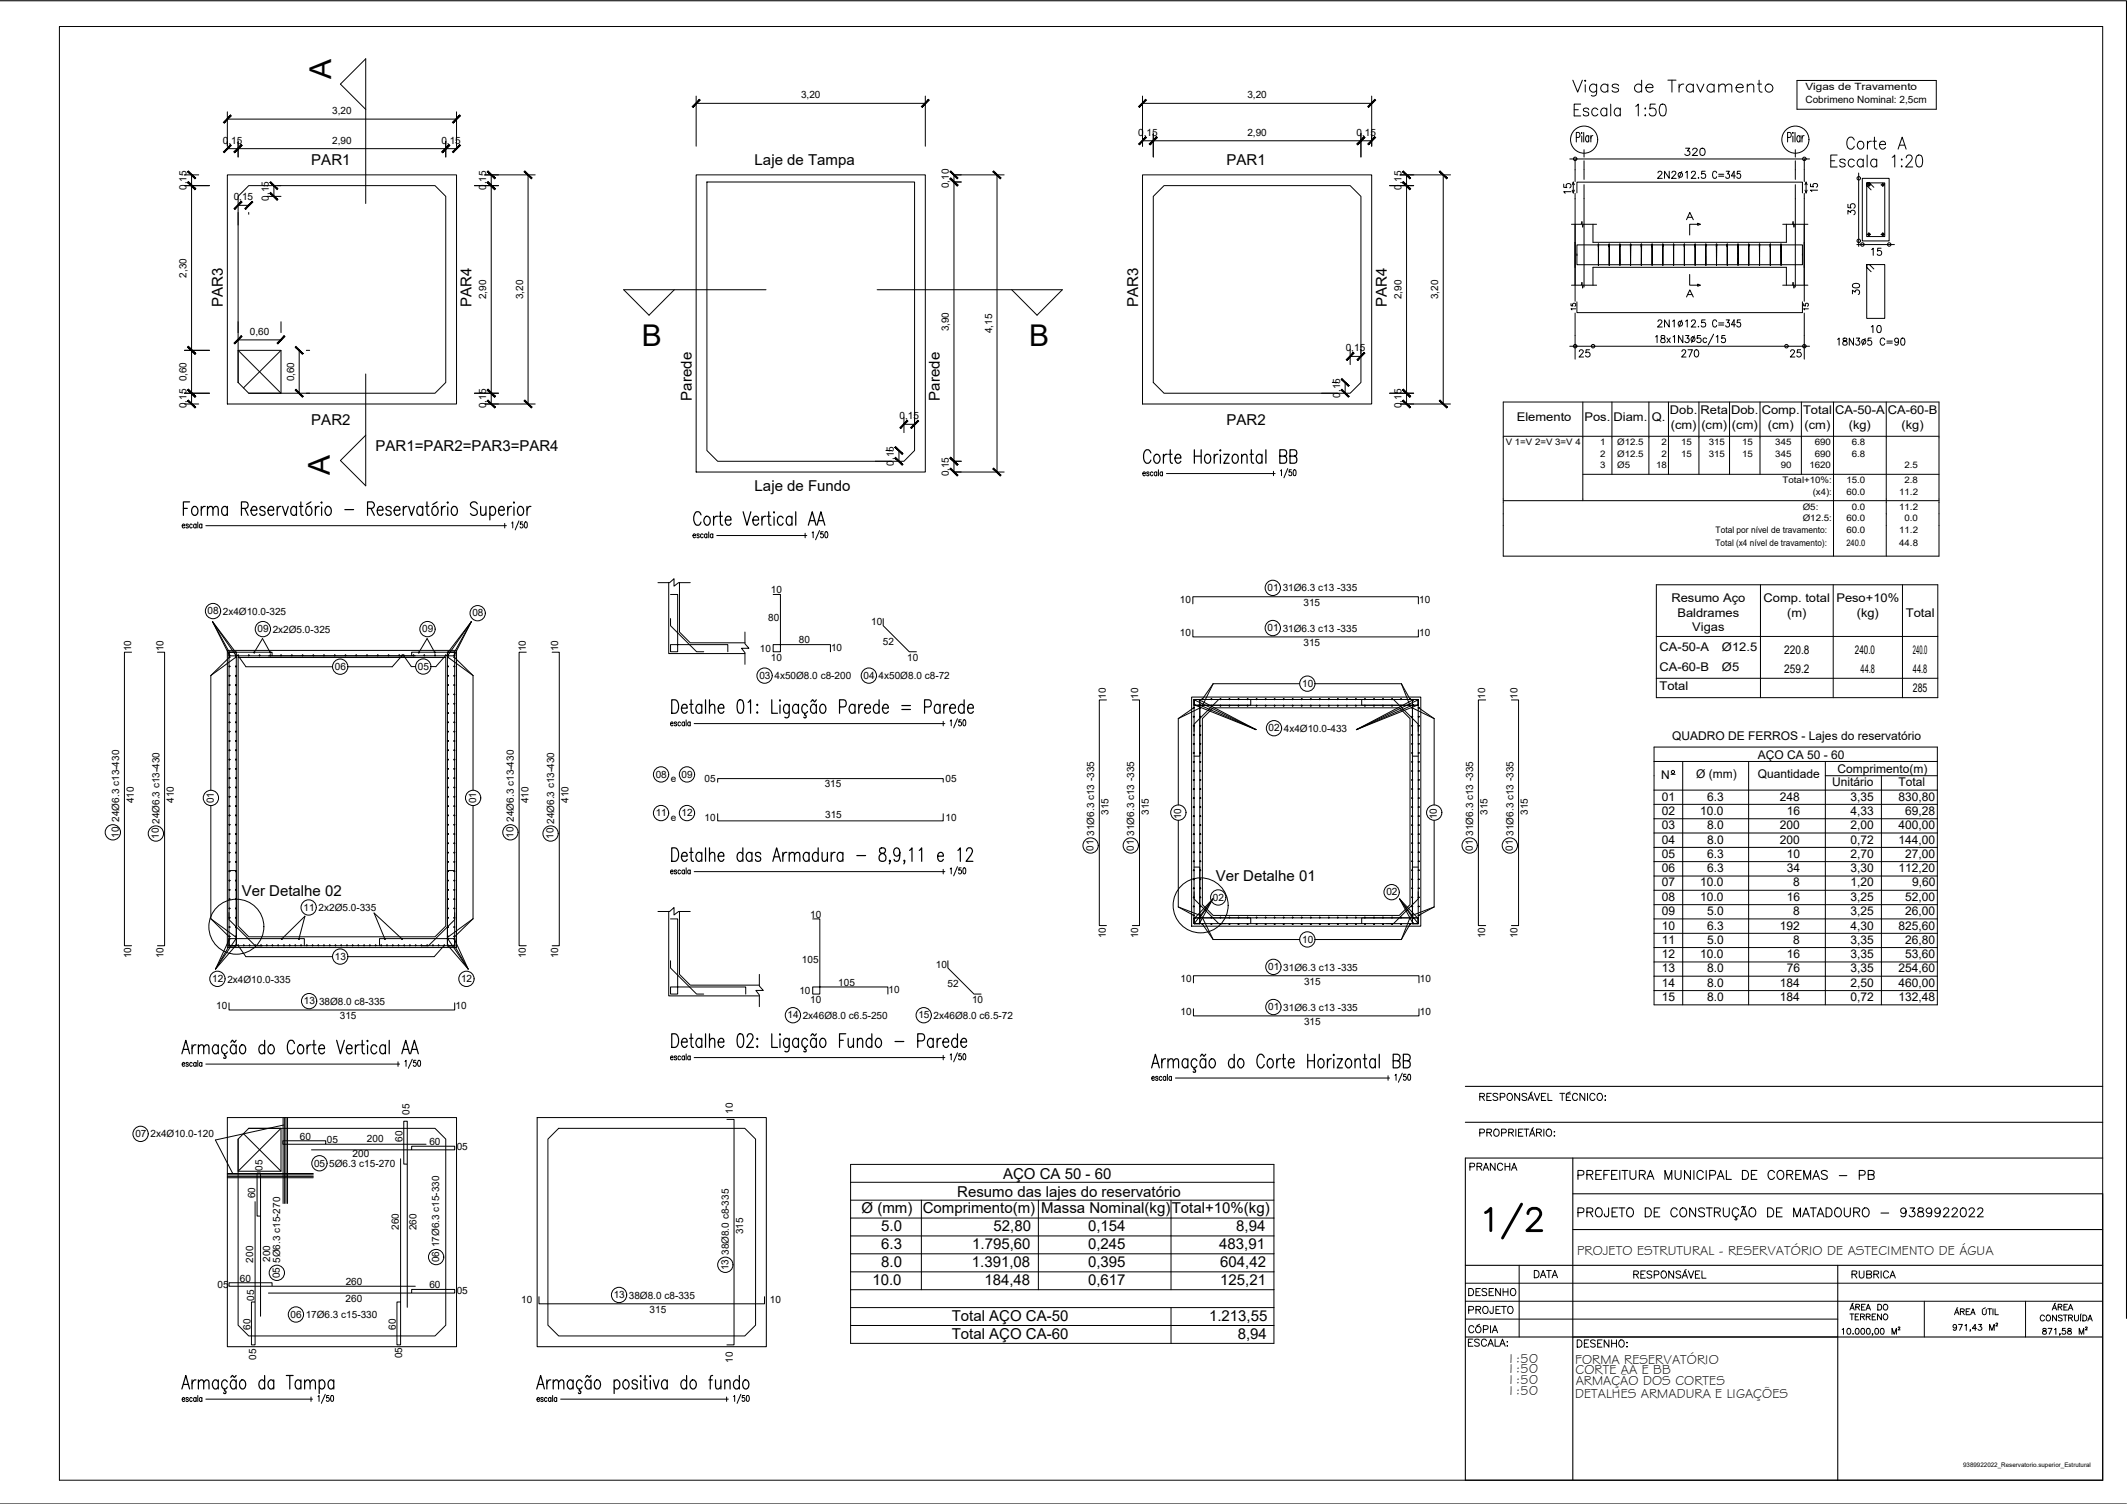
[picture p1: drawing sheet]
<svg xmlns="http://www.w3.org/2000/svg" width="594mm" height="420mm" viewBox="0 0 594 420" stroke-linecap="round" stroke-linejoin="round" font-family="sans-serif">
<defs><g id="words">
<text font-size="14.6" x="413.8" y="347.1">1/2</text>
<g font-size="8.4">
<text x="92.5" y="22.1" transform="rotate(-90 92.5 22.1)">A</text>
<text x="438.1" y="28.2">Vigas de Travamento</text>
<text x="179.2" y="96.6">B</text>
<text x="287.4" y="96.6">B</text>
<text x="92.2" y="132.8" transform="rotate(-90 92.2 132.8)">A</text>
</g>
<text font-size="7.1" x="514.7" y="43">Corte A</text>
<text font-size="6.6" x="438.5" y="33.5">Escala 1:50</text>
<text font-size="5.7" x="439.6" y="330.6">PREFEITURA MUNICIPAL DE COREMAS - PB</text>
<g font-size="5.3">
<text x="469.2" y="44.8">320</text>
<text x="477" y="51.2">C=345</text>
<text x="504.5" y="54.7">15</text>
<text x="521.4" y="72.7">15</text>
<text x="520.3" y="83.6" transform="rotate(-90 520.3 83.6)">30</text>
<text x="521.4" y="94.2">10</text>
<text x="439.9" y="100.9">25</text>
<text x="468.5" y="100.9">270</text>
<text x="498.8" y="100.9">25</text>
<text x="516.1" y="358.4">RUBRICA</text>
<text x="408.9" y="368.3">PROJETO</text>
</g>
<g font-size="4.9">
<text x="439.6" y="55.4" transform="rotate(-90 439.6 55.4)">15</text>
<text x="469.9" y="62.4">A</text>
<text x="518.9" y="61.4" transform="rotate(-90 518.9 61.4)">35</text>
<text x="477" y="92.4">C=345</text>
<text x="409.2" y="328.1">PRANCHA</text>
<text x="427.2" y="358.1">DATA</text>
<text x="408.9" y="363">DESENHO</text>
<text x="439.2" y="377.5">DESENHO:</text>
</g>
<text font-size="4.4" x="441" y="87.8" transform="rotate(-90 441 87.8)">15</text>
<g font-size="4.2">
<text x="87" y="46.2">PAR1</text>
<text x="210.8" y="46.1">Laje de Tampa</text>
<text x="342.6" y="46.2">PAR1</text>
<text x="62.2" y="85.7" transform="rotate(-90 62.2 85.7)">PAR3</text>
<text x="131.7" y="85.7" transform="rotate(-90 131.7 85.7)">PAR4</text>
<text x="317.9" y="85.7" transform="rotate(-90 317.9 85.7)">PAR3</text>
<text x="387.3" y="85.7" transform="rotate(-90 387.3 85.7)">PAR4</text>
<text x="193.2" y="111.9" transform="rotate(-90 193.2 111.9)">Parede</text>
<text x="262.5" y="111.9" transform="rotate(-90 262.5 111.9)">Parede</text>
<text x="87" y="118.8">PAR2</text>
<text x="342.6" y="118.8">PAR2</text>
<text x="104.9" y="126.1">PAR1=PAR2=PAR3=PAR4</text>
<text x="210.8" y="137.1">Laje de Fundo</text>
<text x="67.5" y="250.4">Ver Detalhe 02</text>
<text x="339.6" y="246.2">Ver Detalhe 01</text>
<text x="280.2" y="329.3">AÇO CA 50 - 60</text>
<text x="267.4" y="334.3">Resumo das lajes do reservatório</text>
<text x="240.6" y="338.8">Ø (mm)</text>
<text x="257.7" y="339">Comprimento(m)</text>
<text x="290.8" y="339">Massa Nominal(kg)</text>
<text x="327.3" y="339">Total+10%(kg)</text>
<text x="246.1" y="344">5.0</text>
<text x="277.5" y="344">52,80</text>
<text x="303.9" y="344">0,154</text>
<text x="345.3" y="344">8,94</text>
<text x="246.1" y="353.9">8.0</text>
<text x="246.1" y="349">6.3</text>
<text x="271.4" y="353.9">1.391,08</text>
<text x="271.5" y="349">1.795,60</text>
<text x="303.9" y="349">0,245</text>
<text x="303.9" y="353.9">0,395</text>
<text x="340.5" y="349">483,91</text>
<text x="340.8" y="353.9">604,42</text>
<text x="243.7" y="359">10.0</text>
<text x="275" y="359">184,48</text>
<text x="303.9" y="359">0,617</text>
<text x="340.8" y="359">125,21</text>
<text x="265.8" y="368.9">Total AÇO CA-50</text>
<text x="337.7" y="369">1.213,55</text>
<text x="265.8" y="373.9">Total AÇO CA-60</text>
<text x="345.7" y="374">8,94</text>
</g>
<text font-size="4" x="505.9" y="87.8" transform="rotate(-90 505.9 87.8)">15</text>
<g font-size="3.7">
<text x="440.5" y="350.5">PROJETO ESTRUTURAL - RESERVATÓRIO DE ASTECIMENTO DE ÁGUA</text>
<text x="420.9" y="383.7">1:50</text>
<text x="420.9" y="380.7">1:50</text>
<text x="439.9" y="381.1">FORMA RESERVATÓRIO</text>
<text x="440.1" y="383.7">CORTE AA E BB</text>
<text x="420.9" y="386.8">1:50</text>
<text x="420.9" y="389.8">1:50</text>
<text x="440.1" y="387">ARMAÇÃO DOS CORTES</text>
<text x="439.9" y="390.5">DETALHES ARMADURA E LIGAÇÕES</text>
</g>
<g font-size="3.4">
<text x="423.6" y="117.7">Elemento</text>
<text x="442.6" y="117.7">Pos.</text>
<text x="450.7" y="117.7">Diam.</text>
<text x="461.3" y="117.7">Q.</text>
<text x="466.4" y="115.5">Dob.</text>
<text x="466.6" y="119.8">(cm)</text>
<text x="475" y="115.5">Reta</text>
<text x="475.2" y="119.8">(cm)</text>
<text x="483.5" y="115.5">Dob.</text>
<text x="483.7" y="119.8">(cm)</text>
<text x="492" y="115.5">Comp.</text>
<text x="493.8" y="119.8">(cm)</text>
<text x="503.6" y="115.5">Total</text>
<text x="504" y="119.8">(cm)</text>
<text x="512.6" y="115.5">CA-50-A</text>
<text x="516.4" y="119.8">(kg)</text>
<text x="527.3" y="115.5">CA-60-B</text>
<text x="531.1" y="119.8">(kg)</text>
<text x="466.8" y="168.2">Resumo Aço</text>
<text x="468.5" y="172.3">Baldrames</text>
<text x="492.6" y="168.2">Comp. total</text>
<text x="499.2" y="172.3">(m)</text>
<text x="512.9" y="168.2">Peso+10%</text>
<text x="518.6" y="172.3">(kg)</text>
<text x="532.3" y="172.3">Total</text>
<text x="472.7" y="176.4">Vigas</text>
<text x="463.5" y="182">CA-50-A</text>
<text x="480.9" y="182">Ø12.5</text>
<text x="498.3" y="182.6">220.8</text>
<text x="518.1" y="182.6">240.0</text>
<text x="534.3" y="182.6">240.0</text>
<text x="463.5" y="187.4">CA-60-B</text>
<text x="480.9" y="187.4">Ø5</text>
<text x="498.3" y="188">259.2</text>
<text x="519.7" y="188">44.8</text>
<text x="534.3" y="188">44.8</text>
<text x="463.5" y="192.8">Total</text>
<text x="534.3" y="193.4">285</text>
<text x="467.1" y="206.8">QUADRO DE FERROS - Lajes do reservatório</text>
<text x="490.9" y="211.9">AÇO CA 50 - 60</text>
<text x="513.2" y="215.9">Comprimento(m)</text>
<text x="464" y="217.6">N</text>
<text x="473.8" y="217.5">Ø (mm)</text>
<text x="490.9" y="217.5">Quantidade</text>
<text x="511.7" y="219.7">Unitário</text>
<text x="530.2" y="219.7">Total</text>
<text x="464.2" y="223.6">01</text>
<text x="464.2" y="227.7">02</text>
<text x="474.9" y="227.7">10.0</text>
<text x="476.8" y="223.6">6.3</text>
<text x="497.1" y="223.6">248</text>
<text x="499" y="227.7">16</text>
<text x="516.8" y="223.6">3,35</text>
<text x="516.8" y="227.7">4,33</text>
<text x="530.2" y="223.6">830,80</text>
<text x="532.1" y="227.7">69,28</text>
<text x="464.2" y="231.6">03</text>
<text x="476.8" y="231.6">8.0</text>
<text x="497.1" y="231.6">200</text>
<text x="516.8" y="231.6">2,00</text>
<text x="530.2" y="231.6">400,00</text>
<text x="464.2" y="235.7">04</text>
<text x="464.2" y="239.6">05</text>
<text x="476.8" y="235.7">8.0</text>
<text x="476.8" y="239.6">6.3</text>
<text x="497.1" y="235.7">200</text>
<text x="499" y="239.6">10</text>
<text x="516.8" y="235.7">0,72</text>
<text x="516.8" y="239.6">2,70</text>
<text x="530.2" y="235.7">144,00</text>
<text x="532.1" y="239.6">27,00</text>
<text x="464.2" y="243.7">06</text>
<text x="476.8" y="243.7">6.3</text>
<text x="499" y="243.7">34</text>
<text x="516.8" y="243.7">3,30</text>
<text x="530.2" y="243.7">112,20</text>
<text x="464.2" y="247.6">07</text>
<text x="464.2" y="251.7">08</text>
<text x="474.9" y="247.6">10.0</text>
<text x="474.9" y="251.7">10.0</text>
<text x="499" y="251.7">16</text>
<text x="500.8" y="247.6">8</text>
<text x="516.8" y="247.6">1,20</text>
<text x="516.8" y="251.7">3,25</text>
<text x="532.1" y="251.7">52,00</text>
<text x="534" y="247.6">9,60</text>
<text x="464.2" y="255.7">09</text>
<text x="476.8" y="255.7">5.0</text>
<text x="500.8" y="255.7">8</text>
<text x="516.8" y="255.7">3,25</text>
<text x="532.1" y="255.7">26,00</text>
<text x="464.2" y="259.7">10</text>
<text x="464.2" y="263.7">11</text>
<text x="476.8" y="259.7">6.3</text>
<text x="476.8" y="263.7">5.0</text>
<text x="497.1" y="259.7">192</text>
<text x="500.8" y="263.7">8</text>
<text x="516.8" y="259.7">4,30</text>
<text x="516.8" y="263.7">3,35</text>
<text x="530.2" y="259.7">825,60</text>
<text x="532.1" y="263.7">26,80</text>
<text x="464.2" y="267.7">12</text>
<text x="474.9" y="267.7">10.0</text>
<text x="499" y="267.7">16</text>
<text x="516.8" y="267.7">3,35</text>
<text x="532.1" y="267.7">53,60</text>
<text x="464.2" y="271.7">13</text>
<text x="464.2" y="275.7">14</text>
<text x="476.8" y="271.7">8.0</text>
<text x="476.8" y="275.7">8.0</text>
<text x="497.1" y="275.7">184</text>
<text x="499" y="271.7">76</text>
<text x="516.8" y="271.7">3,35</text>
<text x="516.8" y="275.7">2,50</text>
<text x="530.2" y="271.7">254,60</text>
<text x="530.2" y="275.7">460,00</text>
<text x="464.2" y="279.7">15</text>
<text x="476.8" y="279.7">8.0</text>
<text x="497.1" y="279.7">184</text>
<text x="516.8" y="279.7">0,72</text>
<text x="530.2" y="279.7">132,48</text>
</g>
<g font-size="2.8">
<text x="223.7" y="27.5">3,20</text>
<text x="348.4" y="27.5">3,20</text>
<text x="504.3" y="25.2">Vigas de Travamento</text>
<text x="504.3" y="28.8">Cobrimeno Nominal: 2,5cm</text>
<text x="92.8" y="31.9">3,20</text>
<text x="62.3" y="40.1">0,15</text>
<text x="92.8" y="40.1">2,90</text>
<text x="123.3" y="40.1">0,15</text>
<text x="317.9" y="37.9">0,15</text>
<text x="348.4" y="37.9">2,90</text>
<text x="378.9" y="37.9">0,15</text>
<text x="52.1" y="53.1" transform="rotate(-90 52.1 53.1)">0,15</text>
<text x="135.8" y="53.1" transform="rotate(-90 135.8 53.1)">0,15</text>
<text x="265" y="52.6" transform="rotate(-90 265 52.6)">0,10</text>
<text x="391.5" y="53.1" transform="rotate(-90 391.5 53.1)">0,15</text>
<text x="65.3" y="56">0,15</text>
<text x="75.1" y="56.1" transform="rotate(-90 75.1 56.1)">0,15</text>
<text x="52.1" y="77.6" transform="rotate(-90 52.1 77.6)">2,30</text>
<text x="135.8" y="83.6" transform="rotate(-90 135.8 83.6)">2,90</text>
<text x="146.1" y="83.6" transform="rotate(-90 146.1 83.6)">3,20</text>
<text x="391.5" y="83.6" transform="rotate(-90 391.5 83.6)">2,90</text>
<text x="401.7" y="83.6" transform="rotate(-90 401.7 83.6)">3,20</text>
<text x="69.8" y="93.6">0,60</text>
<text x="265" y="92.6" transform="rotate(-90 265 92.6)">3,90</text>
<text x="277.1" y="93" transform="rotate(-90 277.1 93)">4,15</text>
<text x="375.9" y="98.2">0,15</text>
<text x="52.1" y="106.6" transform="rotate(-90 52.1 106.6)">0,60</text>
<text x="82.2" y="106.6" transform="rotate(-90 82.2 106.6)">0,60</text>
<text x="374.3" y="111.1" transform="rotate(-90 374.3 111.1)">0,15</text>
<text x="52.1" y="114.1" transform="rotate(-90 52.1 114.1)">0,15</text>
<text x="135.8" y="114.1" transform="rotate(-90 135.8 114.1)">0,15</text>
<text x="251.2" y="117.2">0,15</text>
<text x="391.5" y="114.1" transform="rotate(-90 391.5 114.1)">0,15</text>
<text x="249.7" y="130.1" transform="rotate(-90 249.7 130.1)">0,15</text>
<text x="265" y="133.1" transform="rotate(-90 265 133.1)">0,15</text>
<text x="215.3" y="165.7">10</text>
<text x="354" y="165.1">01</text>
<text x="358.3" y="165.2">31Ø6.3 c13 -335</text>
<text x="58" y="171.6">08</text>
<text x="62.2" y="171.7">2x4Ø10.0-325</text>
<text x="132" y="172.2">08</text>
<text x="214.5" y="173.4">80</text>
<text x="329.6" y="168.6">10</text>
<text x="364.1" y="169.2">315</text>
<text x="396.4" y="168.6">10</text>
<text x="71.9" y="176.6">09</text>
<text x="76.2" y="176.7">2x2Ø5.0-325</text>
<text x="117.9" y="176.6">09</text>
<text x="223.1" y="179.7">80</text>
<text x="243.3" y="174.7">10</text>
<text x="329.6" y="177.6">10</text>
<text x="354" y="176.3">01</text>
<text x="358.3" y="176.4">31Ø6.3 c13 -335</text>
<text x="396.4" y="177.6">10</text>
<text x="36.6" y="181.9" transform="rotate(-90 36.6 181.9)">10</text>
<text x="45.7" y="181.9" transform="rotate(-90 45.7 181.9)">10</text>
<text x="146.9" y="181.9" transform="rotate(-90 146.9 181.9)">10</text>
<text x="155.9" y="181.9" transform="rotate(-90 155.9 181.9)">10</text>
<text x="212.2" y="182">10</text>
<text x="215.3" y="184.6">10</text>
<text x="232.1" y="181.9">10</text>
<text x="246.6" y="180.1">52</text>
<text x="253.4" y="184.6">10</text>
<text x="364.1" y="180.5">315</text>
<text x="93.5" y="187.1">06</text>
<text x="116.7" y="187.1">05</text>
<text x="212.1" y="189.6">03</text>
<text x="216.3" y="189.7">4x50Ø8.0 c8-200</text>
<text x="241.2" y="189.7">04</text>
<text x="245.4" y="189.8">4x50Ø8.0 c8-72</text>
<text x="363.7" y="191.9">10</text>
<text x="308.9" y="195.3" transform="rotate(-90 308.9 195.3)">10</text>
<text x="317.9" y="195.3" transform="rotate(-90 317.9 195.3)">10</text>
<text x="414.8" y="195.3" transform="rotate(-90 414.8 195.3)">10</text>
<text x="423.8" y="195.3" transform="rotate(-90 423.8 195.3)">10</text>
<text x="354.3" y="204.3">02</text>
<text x="358.6" y="204.4">4x4Ø10.0-433</text>
<text x="183.1" y="217.2">08</text>
<text x="187.4" y="218.5">e</text>
<text x="190.4" y="217.2">09</text>
<text x="196.8" y="218.5">05</text>
<text x="230.3" y="219.8">315</text>
<text x="264.1" y="218.5">05</text>
<text x="37.3" y="224.4" transform="rotate(-90 37.3 224.4)">410</text>
<text x="48.6" y="224.3" transform="rotate(-90 48.6 224.3)">410</text>
<text x="59.7" y="224.4" transform="rotate(-90 59.7 224.4)">01</text>
<text x="133" y="224.4" transform="rotate(-90 133 224.4)">01</text>
<text x="147.6" y="224.4" transform="rotate(-90 147.6 224.4)">410</text>
<text x="158.8" y="224.3" transform="rotate(-90 158.8 224.3)">410</text>
<text x="309.6" y="227.6" transform="rotate(-90 309.6 227.6)">315</text>
<text x="320.8" y="227.6" transform="rotate(-90 320.8 227.6)">315</text>
<text x="415.5" y="227.6" transform="rotate(-90 415.5 227.6)">315</text>
<text x="426.7" y="227.6" transform="rotate(-90 426.7 227.6)">315</text>
<text x="33.3" y="229.5" transform="rotate(-90 33.3 229.5)">24Ø6.3 c13-430</text>
<text x="44.5" y="230.1" transform="rotate(-90 44.5 230.1)">24Ø6.3 c13-430</text>
<text x="143.5" y="229.5" transform="rotate(-90 143.5 229.5)">24Ø6.3 c13-430</text>
<text x="154.8" y="230.1" transform="rotate(-90 154.8 230.1)">24Ø6.3 c13-430</text>
<text x="183.1" y="228">11</text>
<text x="187.4" y="229.3">e</text>
<text x="190.4" y="228">12</text>
<text x="196.8" y="229.3">10</text>
<text x="230.5" y="228.6">315</text>
<text x="264.1" y="229.3">10</text>
<text x="305.6" y="233.5" transform="rotate(-90 305.6 233.5)">31Ø6.3 c13 -335</text>
<text x="316.8" y="233.5" transform="rotate(-90 316.8 233.5)">31Ø6.3 c13 -335</text>
<text x="329.9" y="228.9" transform="rotate(-90 329.9 228.9)">10</text>
<text x="401.3" y="228.9" transform="rotate(-90 401.3 228.9)">10</text>
<text x="411.5" y="233.5" transform="rotate(-90 411.5 233.5)">31Ø6.3 c13 -335</text>
<text x="422.7" y="233.5" transform="rotate(-90 422.7 233.5)">31Ø6.3 c13 -335</text>
<text x="33.2" y="234" transform="rotate(-90 33.2 234)">10</text>
<text x="44.4" y="234.4" transform="rotate(-90 44.4 234.4)">10</text>
<text x="143.4" y="234" transform="rotate(-90 143.4 234)">10</text>
<text x="154.6" y="234.4" transform="rotate(-90 154.6 234.4)">10</text>
<text x="305.4" y="237.7" transform="rotate(-90 305.4 237.7)">01</text>
<text x="316.7" y="237.7" transform="rotate(-90 316.7 237.7)">01</text>
<text x="411.4" y="237.7" transform="rotate(-90 411.4 237.7)">01</text>
<text x="422.6" y="237.7" transform="rotate(-90 422.6 237.7)">01</text>
<text x="338.8" y="251.6">02</text>
<text x="387.2" y="250.1">02</text>
<text x="84.8" y="254.4">11</text>
<text x="89" y="254.5">2x2Ø5.0-335</text>
<text x="226.3" y="256.3">10</text>
<text x="308.9" y="262.1" transform="rotate(-90 308.9 262.1)">10</text>
<text x="317.9" y="262.1" transform="rotate(-90 317.9 262.1)">10</text>
<text x="363.7" y="263.3">10</text>
<text x="414.8" y="262.1" transform="rotate(-90 414.8 262.1)">10</text>
<text x="423.8" y="262.1" transform="rotate(-90 423.8 262.1)">10</text>
<text x="36.6" y="267.8" transform="rotate(-90 36.6 267.8)">10</text>
<text x="45.7" y="267.8" transform="rotate(-90 45.7 267.8)">10</text>
<text x="93.5" y="268.1">13</text>
<text x="146.9" y="267.8" transform="rotate(-90 146.9 267.8)">10</text>
<text x="155.9" y="267.8" transform="rotate(-90 155.9 267.8)">10</text>
<text x="224" y="269.1">105</text>
<text x="59.3" y="274.3">12</text>
<text x="63.5" y="274.5">2x4Ø10.0-335</text>
<text x="128.8" y="274.3">12</text>
<text x="234.1" y="275.4">105</text>
<text x="261.4" y="270.3">10</text>
<text x="264.7" y="275.7">52</text>
<text x="329.7" y="274.4">10</text>
<text x="354.2" y="271">01</text>
<text x="358.4" y="271.1">31Ø6.3 c13 -335</text>
<text x="364.2" y="275.2">315</text>
<text x="396.6" y="274.4">10</text>
<text x="60.4" y="281.9">10</text>
<text x="84.9" y="280.6">13</text>
<text x="89.1" y="280.7">38Ø8.0 c8-335</text>
<text x="127.3" y="281.9">10</text>
<text x="223.3" y="277.7">10</text>
<text x="226.3" y="280.2">10</text>
<text x="248.2" y="277.5">10</text>
<text x="271.5" y="280.2">10</text>
<text x="94.9" y="284.7">315</text>
<text x="220" y="284.5">14</text>
<text x="224.2" y="284.6">2x46Ø8.0 c6.5-250</text>
<text x="256.5" y="284.5">15</text>
<text x="260.7" y="284.6">2x46Ø8.0 c6.5-72</text>
<text x="329.7" y="283.5">10</text>
<text x="354.2" y="282.2">01</text>
<text x="358.4" y="282.4">31Ø6.3 c13 -335</text>
<text x="364.2" y="286.4">315</text>
<text x="396.6" y="283.5">10</text>
<text x="114.4" y="311.4" transform="rotate(-90 114.4 311.4)">05</text>
<text x="204.7" y="311.2" transform="rotate(-90 204.7 311.2)">10</text>
<text x="37.8" y="317.6">07</text>
<text x="42" y="317.8">2x4Ø10.0-120</text>
<text x="83.7" y="318.4">60</text>
<text x="91.3" y="319.4">05</text>
<text x="98.5" y="323.3">200</text>
<text x="102.5" y="319.2">200</text>
<text x="112.4" y="318.9" transform="rotate(-90 112.4 318.9)">60</text>
<text x="119.9" y="319.7">60</text>
<text x="127.6" y="321.4">05</text>
<text x="73.3" y="327.1" transform="rotate(-90 73.3 327.1)">05</text>
<text x="87.7" y="325.9">05</text>
<text x="91.9" y="326">5Ø6.3 c15-270</text>
<text x="71.3" y="334.8" transform="rotate(-90 71.3 334.8)">60</text>
<text x="111.4" y="343.6" transform="rotate(-90 111.4 343.6)">260</text>
<text x="116.3" y="343.7" transform="rotate(-90 116.3 343.7)">260</text>
<text x="207.6" y="344.8" transform="rotate(-90 207.6 344.8)">315</text>
<text x="70.7" y="352.7" transform="rotate(-90 70.7 352.7)">200</text>
<text x="75.4" y="352.6" transform="rotate(-90 75.4 352.6)">200</text>
<text x="78.3" y="352.8" transform="rotate(-90 78.3 352.8)">5Ø6.3 c15-270</text>
<text x="122.6" y="348.4" transform="rotate(-90 122.6 348.4)">17Ø6.3 c15-330</text>
<text x="122.7" y="352.7" transform="rotate(-90 122.7 352.7)">06</text>
<text x="203.6" y="350.6" transform="rotate(-90 203.6 350.6)">38Ø8.0 c8-335</text>
<text x="60.8" y="359.8">05</text>
<text x="67" y="358">60</text>
<text x="78.1" y="357.1" transform="rotate(-90 78.1 357.1)">05</text>
<text x="96.6" y="358.9">260</text>
<text x="119.9" y="359.7">60</text>
<text x="203.5" y="354.8" transform="rotate(-90 203.5 354.8)">13</text>
<text x="71" y="363.4" transform="rotate(-90 71 363.4)">05</text>
<text x="96.5" y="363.8">260</text>
<text x="127.6" y="361.4">05</text>
<text x="145.6" y="363.9">10</text>
<text x="171.4" y="362.7">13</text>
<text x="175.6" y="362.8">38Ø8.0 c8-335</text>
<text x="215.1" y="363.9">10</text>
<text x="69.9" y="371.5" transform="rotate(-90 69.9 371.5)">60</text>
<text x="81.2" y="368.1">06</text>
<text x="85.4" y="368.2">17Ø6.3 c15-330</text>
<text x="110.6" y="371.5" transform="rotate(-90 110.6 371.5)">60</text>
<text x="181.4" y="366.8">315</text>
<text x="71.6" y="379.9" transform="rotate(-90 71.6 379.9)">05</text>
<text x="112.4" y="379.4" transform="rotate(-90 112.4 379.4)">05</text>
<text x="204.7" y="380.7" transform="rotate(-90 204.7 380.7)">10</text>
</g>
<g font-size="2.5">
<text x="420.5" y="124.4">V 1=V 2=V 3=V 4</text>
<text x="446.9" y="124.4">1</text>
<text x="451.7" y="124.4">Ø12.5</text>
<text x="464" y="124.4">2</text>
<text x="469.5" y="124.4">15</text>
<text x="477.3" y="124.4">315</text>
<text x="486.6" y="124.4">15</text>
<text x="495.9" y="124.4">345</text>
<text x="506.9" y="124.4">690</text>
<text x="517.2" y="124.4">6.8</text>
<text x="446.9" y="127.6">2</text>
<text x="446.9" y="130.9">3</text>
<text x="451.7" y="127.6">Ø12.5</text>
<text x="451.7" y="130.9">Ø5</text>
<text x="462.5" y="130.9">18</text>
<text x="464" y="127.6">2</text>
<text x="469.5" y="127.6">15</text>
<text x="477.3" y="127.6">315</text>
<text x="486.6" y="127.6">15</text>
<text x="495.9" y="127.6">345</text>
<text x="497.4" y="130.9">90</text>
<text x="505.4" y="130.9">1620</text>
<text x="506.9" y="127.6">690</text>
<text x="517.2" y="127.6">6.8</text>
<text x="531.9" y="130.9">2.5</text>
<text x="497.9" y="135">Total+10%:</text>
<text x="515.7" y="135">15.0</text>
<text x="531.9" y="135">2.8</text>
<text x="503.5" y="142.4">Ø5:</text>
<text x="506.3" y="138.3">(x4):</text>
<text x="515.7" y="138.3">60.0</text>
<text x="517.2" y="142.4">0.0</text>
<text x="530.4" y="138.3">11.2</text>
<text x="530.4" y="142.4">11.2</text>
<text x="479.2" y="148.9">Total por nível de travamento:</text>
<text x="503.5" y="145.6">Ø12.5:</text>
<text x="515.7" y="145.6">60.0</text>
<text x="515.7" y="148.9">60.0</text>
<text x="530.4" y="148.9">11.2</text>
<text x="531.9" y="145.6">0.0</text>
<text x="479.2" y="152.6">Total (x4 nível de travamento):</text>
<text x="515.7" y="152.6">240.0</text>
<text x="530.4" y="152.6">44.8</text>
</g>
<text font-size="1.7" x="548.3" y="409.7">9389922022_Reservatorio.superior_Estrutural</text>
</g></defs>
<!-- layer: 0-ARMADURA -->
<g fill="none" stroke="#000" stroke-width=".28">
<path d="M187.3 172.8v2l7.3 7.3h2M187.3 166.1h2v16h-2v-2h16v2M215.9 166.1h2.1v16h-2.1v-2h16v2M246.7 172.8v2l7.3 7.3h1.9M333.2 168.7v-2h63v2M333.2 175.9v2h63v-2M36.7 182.2h-1.9v82h1.9M44 182.2h2v82h-2M63.9 182.3h.3M63.9 183.1h.3M63.9 183.6h.3M63.9 186.2h.3"/>
<path d="M63.9 188.8h.3M63.9 191.4h.3M63.9 194h.3M63.9 196.6h.3M63.9 199.2h.3M64 182.2h2v82h-2M64.1 182.2v.3M64.1 183v.3M64.1 183.4v.4M64.1 186.1v.3M64.1 188.6v.3M64.1 191.3v.3"/>
<path d="M64.1 193.8v.3M64.1 196.5v.3M64.1 199.1v.2M65.7 182.3h.3M65.7 183.1h.3M65.7 183.6h.3M65.7 186.2h.3M65.7 188.8h.3M65.7 191.4h.3M65.7 194h.3M65.7 196.6h.3M65.7 199.2h.3"/>
<path d="M65.9 182.2v.3M65.9 183v.3M65.9 183.4v.4M65.9 186.1v.3M65.9 188.6v.3M65.9 191.3v.3M65.9 193.8v.3M65.9 196.5v.3M65.9 199.1v.2M66 182.2h-2v82h2M66.3 183.1h.3M66.5 183v.3"/>
<path d="M69.3 183.1h.3M69.5 183v.3M70.8 182.3h.3M71 182.2v.3M72.3 183.1h.3M72.5 183v.3M75.3 182.3h.3M75.3 183.1h.3M75.5 182.2v.3M75.5 183v.3M76 183v-.8h-12v1h52M78.3 183.1h.3"/>
<path d="M78.5 183v.3M81.3 183.1h.3M81.5 183v.3M84.3 183.1h.3M84.5 183v.3M87.3 183.1h.3M87.5 183v.3M90.3 183.1h.3M90.5 183v.3M93.3 183.1h.3M93.5 183v.3M96.3 183.1h.3"/>
<path d="M96.5 183v.3M99.3 183.1h.3M99.5 183v.3M102.3 183.1h.3M102.5 183v.3M105.3 183.1h.3M105.5 183v.3M108.3 183.1h.3M108.5 183v.3M111.3 183.1h.3M111.5 183v.3M112.2 183.1h.7"/>
<path d="M112.4 183v.3M112.7 183v.3M115 183v-.8h12v1h-52M115.3 183.1h.4M115.5 183v.3M116.8 182.3h.3M117 182.2v.3M118.3 183.1h.3M118.5 183v.3M121.3 182.3h.3M121.3 183.1h.3M121.5 182.2v.3"/>
<path d="M121.5 183v.3M124.3 183.1h.3M124.5 183v.3M124.9 182.3h.3M124.9 183.1h.3M124.9 183.6h.3M124.9 186.2h.3M124.9 188.8h.3M124.9 191.4h.3M124.9 194h.3M124.9 196.6h.3M124.9 199.2h.3"/>
<path d="M125 182.2h2v82h-2M125.1 182.2v.3M125.1 183v.3M125.1 183.4v.4M125.1 186.1v.3M125.1 188.6v.3M125.1 191.3v.3M125.1 193.8v.3M125.1 196.5v.3M125.1 199.1v.2M126.7 182.3h.3M126.7 183.1h.3"/>
<path d="M126.7 183.6h.3M126.7 186.2h.3M126.7 188.8h.3M126.7 191.4h.3M126.7 194h.3M126.7 196.6h.3M126.7 199.2h.3M126.9 182.2v.3M126.9 183v.3M126.9 183.4v.4M126.9 186.1v.3M126.9 188.6v.3"/>
<path d="M126.9 191.3v.3M126.9 193.8v.3M126.9 196.5v.3M126.9 199.1v.2M127 182.2h-2v82h2M147 182.2h-2v82h2M154.2 182.2h2v82h-2M309 195.5h-2v63.1h2M316.3 195.5h2v63.1h-2M333.2 197.7h.3M333.4 197.6v.3M333.5 196.9h.3"/>
<path d="M333.5 195.5h.3M333.5 195.4v1.6h62.6v-1.6h-1.6v62.6h1.6v-1.6h-62.6v1.6h1.6v-62.6zM333.5 197v-1.6h62.6v1.6M333.6 195.4v.3M333.6 196.8v.3M334.9 196.9h.3M334.9 195.5h.3M335 195.4v.3M335 196.8v.3M335.1 197.7h.3M335.1 195.4h-1.6v62.6h1.6M335.2 197.6v.3"/>
<path d="M335.7 197.1h.3M335.7 195.3h.3M335.8 195.2v.3M335.8 197v.3M338.2 197.1h.3M338.2 195.3h.3M338.3 195.2v.3M338.3 197v.3M340.7 197.1h.3M340.7 195.3h.3M340.9 195.2v.3M340.9 197v.3"/>
<path d="M342.4 195.4h-2l-6.9 6.9v2M343.2 197.1h.3M343.2 195.3h.3M343.4 195.2v.3M343.4 197v.3M345.7 197.1h.4M345.7 195.3h.4M345.9 195.2v.3M345.9 197v.3M348.3 197.1h.3M348.3 195.3h.3M348.4 195.2v.3"/>
<path d="M348.4 197v.3M349.3 195.4v1.6h-15.8v-1.6h1.6v15.8h-1.6M350.8 197.1h.3M350.8 195.3h.3M350.9 195.2v.3M350.9 197v.3M353.3 197.1h.3M353.3 195.3h.3M353.5 195.2v.3M353.5 197v.3M355.9 197.1h.3M355.9 195.3h.3"/>
<path d="M356 195.2v.3M356 197v.3M358.4 197.1h.2M358.4 195.3h.2M358.5 195.2v.3M358.5 197v.3M360.9 197.1h.3M360.9 195.3h.3M361 195.2v.3M361 197v.3M363.4 197.1h.3M363.4 195.3h.3"/>
<path d="M363.6 195.2v.3M363.6 197v.3M365.9 197.1h.3M365.9 195.3h.3M366.1 195.2v.3M366.1 197v.3M368.5 197.1h.3M368.5 195.3h.3M368.6 195.2v.3M368.6 197v.3M371 197.1h.3M371 195.3h.3"/>
<path d="M371.1 195.2v.3M371.1 197v.3M373.5 197.1h.3M373.5 195.3h.3M373.6 195.2v.3M373.6 197v.3M376 197.1h.3M376 195.3h.3M376.2 195.2v.3M376.2 197v.3M378.5 197.1h.3M378.5 195.3h.3"/>
<path d="M378.7 195.2v.3M378.7 197v.3M380.3 195.4v1.6h15.8v-1.6h-1.6v15.8h1.6M381.1 197.1h.3M381.1 195.3h.3M381.2 195.2v.3M381.2 197v.3M383.6 197.1h.3M383.6 195.3h.3M383.8 195.2v.3M383.8 197v.3M386.1 197.1h.3"/>
<path d="M386.1 195.3h.3M386.2 195.2v.3M386.2 197v.3M387.2 195.4h2l6.9 6.9v2M388.6 197.1h.3M388.6 195.3h.3M388.8 195.2v.3M388.8 197v.3M391.2 197.1h.3M391.2 195.3h.3M391.3 195.2v.3M391.3 197v.3"/>
<path d="M393.7 197.1h.3M393.7 195.3h.3M393.8 195.2v.3M393.8 197v.3M394.3 197.7h.3M394.4 197.6v.3M394.5 196.9h.3M394.5 195.5h.3M394.5 195.4h1.6v62.6h-1.6M394.6 195.4v.3M394.6 196.8v.3M395.9 196.9h.3"/>
<path d="M395.9 195.5h.3M396 195.4v.3M396 196.8v.3M396.1 197.7h.3M396.2 197.6v.3M415 195.5h-2.1v63.1h2.1M422.1 195.5h2v63.1h-2M63.9 201.8h.3M63.9 204.4h.3M63.9 207h.3M63.9 209.6h.3M63.9 212.2h.3"/>
<path d="M63.9 214.8h.3M63.9 217.4h.3M64.1 201.6v.3M64.1 204.3v.3M64.1 206.8v.3M64.1 209.5v.3M64.1 212v.3M64.1 214.7v.3M64.1 217.3v.3M64.1 219.8v.3M65.7 201.8h.3M65.7 204.4h.3"/>
<path d="M65.7 207h.3M65.7 209.6h.3M65.7 212.2h.3M65.7 214.8h.3M65.7 217.4h.3M65.9 201.6v.3M65.9 204.3v.3M65.9 206.8v.3M65.9 209.5v.3M65.9 212v.3M65.9 214.7v.3M65.9 217.3v.3"/>
<path d="M65.9 219.8v.3M124.9 201.8h.3M124.9 204.4h.3M124.9 207h.3M124.9 209.6h.3M124.9 212.2h.3M124.9 214.8h.3M124.9 217.4h.3M125.1 201.6v.3M125.1 204.3v.3M125.1 206.8v.3M125.1 209.5v.3"/>
<path d="M125.1 212v.3M125.1 214.7v.3M125.1 217.3v.3M125.1 219.8v.3M126.7 201.8h.3M126.7 204.4h.3M126.7 207h.3M126.7 209.6h.3M126.7 212.2h.3M126.7 214.8h.3M126.7 217.4h.3M126.9 201.6v.3"/>
<path d="M126.9 204.3v.3M126.9 206.8v.3M126.9 209.5v.3M126.9 212v.3M126.9 214.7v.3M126.9 217.3v.3M126.9 219.8v.3M200.4 218.5v-1h63v1M333.2 200.2h.4M333.2 202.8h.4M333.2 205.3h.4M333.2 207.8h.4"/>
<path d="M333.2 210.4h.4M333.2 212.9h.4M333.2 215.4h.4M333.2 217.9h.4M333.4 200.1v.3M333.4 202.6v.3M333.4 205.1v.3M333.4 207.7v.3M333.4 210.2v.3M333.4 212.7v.3M333.4 215.2v.3M333.4 217.8v.3"/>
<path d="M335.1 200.2h.3M335.1 202.8h.3M335.1 205.3h.3M335.1 207.8h.3M335.1 210.4h.3M335.1 212.9h.3M335.1 215.4h.3M335.1 217.9h.3M335.2 200.1v.3M335.2 202.6v.3M335.2 205.1v.3M335.2 207.7v.3"/>
<path d="M335.2 210.2v.3M335.2 212.7v.3M335.2 215.2v.3M335.2 217.8v.3M394.3 200.2h.3M394.3 202.8h.3M394.3 205.3h.3M394.3 207.8h.3M394.3 210.4h.3M394.3 212.9h.3M394.3 215.4h.3M394.3 217.9h.3"/>
<path d="M394.4 200.1v.3M394.4 202.6v.3M394.4 205.1v.3M394.4 207.7v.3M394.4 210.2v.3M394.4 212.7v.3M394.4 215.2v.3M394.4 217.8v.3M396.1 200.2h.3M396.1 202.8h.3M396.1 205.3h.3M396.1 207.8h.3"/>
<path d="M396.1 210.4h.3M396.1 212.9h.3M396.1 215.4h.3M396.1 217.9h.3M396.2 200.1v.3M396.2 202.6v.3M396.2 205.1v.3M396.2 207.7v.3M396.2 210.2v.3M396.2 212.7v.3M396.2 215.2v.3M396.2 217.8v.3"/>
<path d="M63.9 220h.3M63.9 222.6h.3M63.9 225.2h.3M63.9 227.8h.3M63.9 230.4h.3M63.9 233h.3M63.9 235.6h.3M63.9 238.2h.3M64.1 222.5v.3M64.1 225v.3M64.1 227.7v.3M64.1 230.3v.2"/>
<path d="M64.1 232.8v.4M64.1 235.5v.3M64.1 238v.3M65.7 220h.3M65.7 222.6h.3M65.7 225.2h.3M65.7 227.8h.3M65.7 230.4h.3M65.7 233h.3M65.7 235.6h.3M65.7 238.2h.3M65.9 222.5v.3"/>
<path d="M65.9 225v.3M65.9 227.7v.3M65.9 230.3v.2M65.9 232.8v.4M65.9 235.5v.3M65.9 238v.3M124.9 220h.3M124.9 222.6h.3M124.9 225.2h.3M124.9 227.8h.3M124.9 230.4h.3M124.9 233h.3"/>
<path d="M124.9 235.6h.3M124.9 238.2h.3M125.1 222.5v.3M125.1 225v.3M125.1 227.7v.3M125.1 230.3v.2M125.1 232.8v.4M125.1 235.5v.3M125.1 238v.3M126.7 220h.3M126.7 222.6h.3M126.7 225.2h.3"/>
<path d="M126.7 227.8h.3M126.7 230.4h.3M126.7 233h.3M126.7 235.6h.3M126.7 238.2h.3M126.9 222.5v.3M126.9 225v.3M126.9 227.7v.3M126.9 230.3v.2M126.9 232.8v.4M126.9 235.5v.3M126.9 238v.3"/>
<path d="M200.4 227.3v2h63v-2M333.2 220.4h.4M333.2 223h.4M333.2 225.5h.4M333.2 228h.4M333.2 230.5h.4M333.2 233h.4M333.2 235.5h.4M333.2 238.1h.4M333.4 220.3v.3M333.4 222.8v.3M333.4 225.3v.3"/>
<path d="M333.4 227.8v.3M333.4 230.4v.3M333.4 232.9v.3M333.4 235.4v.3M333.4 238v.3M335.1 220.4h.3M335.1 223h.3M335.1 225.5h.3M335.1 228h.3M335.1 230.5h.3M335.1 233h.3M335.1 235.5h.3"/>
<path d="M335.1 238.1h.3M335.2 220.3v.3M335.2 222.8v.3M335.2 225.3v.3M335.2 227.8v.3M335.2 230.4v.3M335.2 232.9v.3M335.2 235.4v.3M335.2 238v.3M394.3 220.4h.3M394.3 223h.3M394.3 225.5h.3"/>
<path d="M394.3 228h.3M394.3 230.5h.3M394.3 233h.3M394.3 235.5h.3M394.3 238.1h.3M394.4 220.3v.3M394.4 222.8v.3M394.4 225.3v.3M394.4 227.8v.3M394.4 230.4v.3M394.4 232.9v.3M394.4 235.4v.3"/>
<path d="M394.4 238v.3M396.1 220.4h.3M396.1 223h.3M396.1 225.5h.3M396.1 228h.3M396.1 230.5h.3M396.1 233h.3M396.1 235.5h.3M396.1 238.1h.3M396.2 220.3v.3M396.2 222.8v.3M396.2 225.3v.3"/>
<path d="M396.2 227.8v.3M396.2 230.4v.3M396.2 232.9v.3M396.2 235.4v.3M396.2 238v.3M63.9 240.8h.3M63.9 243.4h.3M63.9 246h.3M63.9 248.6h.3M63.9 251.2h.3M63.9 253.8h.3M63.9 256.4h.3"/>
<path d="M63.9 259h.3M64 254.9v2l7.3 7.3h2M64 243.2h2v21h-2v-2h21v2M64.1 240.7v.3M64.1 243.2v.3M64.1 245.9v.3M64.1 248.5v.3M64.1 251v.3M64.1 253.7v.3M64.1 256.2v.3M64.1 258.9v.3M65.7 240.8h.3"/>
<path d="M65.7 243.4h.3M65.7 246h.3M65.7 248.6h.3M65.7 251.2h.3M65.7 253.8h.3M65.7 256.4h.3M65.7 259h.3M65.9 240.7v.3M65.9 243.2v.3M65.9 245.9v.3M65.9 248.5v.3M65.9 251v.3"/>
<path d="M65.9 253.7v.3M65.9 256.2v.3M65.9 258.9v.3M124.9 240.8h.3M124.9 243.4h.3M124.9 246h.3M124.9 248.6h.3M124.9 251.2h.3M124.9 253.8h.3M124.9 256.4h.3M124.9 259h.3M125.1 240.7v.3"/>
<path d="M125.1 243.2v.3M125.1 245.9v.3M125.1 248.5v.3M125.1 251v.3M125.1 253.7v.3M125.1 256.2v.3M125.1 258.9v.3M126.7 240.8h.3M126.7 243.4h.3M126.7 246h.3M126.7 248.6h.3M126.7 251.2h.3"/>
<path d="M126.7 253.8h.3M126.7 256.4h.3M126.7 259h.3M126.9 240.7v.3M126.9 243.2v.3M126.9 245.9v.3M126.9 248.5v.3M126.9 251v.3M126.9 253.7v.3M126.9 256.2v.3M126.9 258.9v.3M127 243.2h-2v21h2v-2h-21v2"/>
<path d="M127 254.9v2l-7.3 7.3h-2v-.3M187.3 256.7h2v21h-2v-2h21v2M227 256.7h2v21h-2v-2h21v2M333.2 240.6h.4M333.2 243.1h.4M333.2 245.7h.4M333.2 248.2h.4M333.2 250.7h.4M333.2 253.2h.4M333.2 255.7h.4M333.4 240.5v.2M333.4 243v.3"/>
<path d="M333.4 245.5v.3M333.4 248v.3M333.4 250.5v.3M333.4 253.1v.3M333.4 255.6v.3M333.5 256.5h.3M333.5 257.9h.3M333.5 249.1v2l6.9 6.9h2M333.5 242.2h1.6v15.8h-1.6v-1.6h15.8v1.6M333.5 256.4v1.6h62.6v-1.6M333.6 256.4v.3M333.6 257.8v.3"/>
<path d="M334.9 256.5h.3M334.9 257.9h.3M335 256.4v.3M335 257.8v.3M335.1 240.6h.3M335.1 243.1h.3M335.1 245.7h.3M335.1 248.2h.3M335.1 250.7h.3M335.1 253.2h.3M335.1 255.7h.3M335.2 240.5v.2"/>
<path d="M335.2 243v.3M335.2 245.5v.3M335.2 248v.3M335.2 250.5v.3M335.2 253.1v.3M335.2 255.6v.3M335.7 256.3h.3M335.7 258.1h.3M335.8 256.2v.3M335.8 258v.3M338.2 256.3h.3M338.2 258.1h.3"/>
<path d="M338.3 256.2v.3M338.3 258v.3M340.7 256.3h.3M340.7 258.1h.3M340.9 256.2v.3M340.9 258v.3M343.2 256.3h.3M343.2 258.1h.3M343.4 256.2v.3M343.4 258v.3M345.7 256.3h.4M345.7 258.1h.4"/>
<path d="M345.9 256.2v.3M345.9 258v.3M348.3 256.3h.3M348.3 258.1h.3M348.4 256.2v.3M348.4 258v.3M350.8 256.3h.3M350.8 258.1h.3M350.9 256.2v.3M350.9 258v.3M353.3 256.3h.3M353.3 258.1h.3"/>
<path d="M353.5 256.2v.3M353.5 258v.3M355.9 256.3h.3M355.9 258.1h.3M356 256.2v.3M356 258v.3M358.4 256.3h.2M358.4 258.1h.2M358.5 256.2v.3M358.5 258v.3M360.9 256.3h.3M360.9 258.1h.3"/>
<path d="M361 256.2v.3M361 258v.3M363.4 256.3h.3M363.4 258.1h.3M363.6 256.2v.3M363.6 258v.3M365.9 256.3h.3M365.9 258.1h.3M366.1 256.2v.3M366.1 258v.3M368.5 256.3h.3M368.5 258.1h.3"/>
<path d="M368.6 256.2v.3M368.6 258v.3M371 256.3h.3M371 258.1h.3M371.1 256.2v.3M371.1 258v.3M373.5 256.3h.3M373.5 258.1h.3M373.6 256.2v.3M373.6 258v.3M376 256.3h.3M376 258.1h.3"/>
<path d="M376.2 256.2v.3M376.2 258v.3M378.5 256.3h.3M378.5 258.1h.3M378.7 256.2v.3M378.7 258v.3M381.1 256.3h.3M381.1 258.1h.3M381.2 256.2v.3M381.2 258v.3M383.6 256.3h.3M383.6 258.1h.3"/>
<path d="M383.8 256.2v.3M383.8 258v.3M386.1 256.3h.3M386.1 258.1h.3M386.2 256.2v.3M386.2 258v.3M388.6 256.3h.3M388.6 258.1h.3M388.8 256.2v.3M388.8 258v.3M391.2 256.3h.3M391.2 258.1h.3"/>
<path d="M391.3 256.2v.3M391.3 258v.3M393.7 256.3h.3M393.7 258.1h.3M393.8 256.2v.3M393.8 258v.3M394.3 240.6h.3M394.3 243.1h.3M394.3 245.7h.3M394.3 248.2h.3M394.3 250.7h.3M394.3 253.2h.3"/>
<path d="M394.3 255.7h.3M394.4 240.5v.2M394.4 243v.3M394.4 245.5v.3M394.4 248v.3M394.4 250.5v.3M394.4 253.1v.3M394.4 255.6v.3M394.5 256.5h.3M394.5 257.9h.3M394.6 256.4v.3M394.6 257.8v.3"/>
<path d="M395.9 256.5h.3M395.9 257.9h.3M396 256.4v.3M396 257.8v.3M396.1 240.6h.3M396.1 243.1h.3M396.1 245.7h.3M396.1 248.2h.3M396.1 250.7h.3M396.1 253.2h.3M396.1 255.7h.3M396.1 242.2h-1.6v15.8h1.6v-1.6h-15.8v1.6"/>
<path d="M396.1 249.1v2l-6.9 6.9h-2M396.2 240.5v.2M396.2 243v.3M396.2 245.5v.3M396.2 248v.3M396.2 250.5v.3M396.2 253.1v.3M396.2 255.6v.3M63.9 262.3h.3M63.9 264.1h.3M63.9 261.6h.3M64 262.2v2h63v-2"/>
<path d="M64.1 261.5v.2M64.1 262.2v.3M64.1 263.9v.3M65.7 262.3h.3M65.7 264.1h.3M65.7 261.6h.3M65.9 261.5v.2M65.9 262.2v.3M65.9 263.9v.3M66.3 264.1h.3M66.5 263.9v.3M67.9 264.1h.3"/>
<path d="M68.1 263.9v.3M69.6 264.1h.2M69.7 263.9v.3M71.1 264.1h.3M71.3 263.9v.3M72.7 264.1h.3M72.9 263.9v.3M74.3 264.1h.3M74.5 263.9v.3M75.9 264.1h.3M76.1 263.9v.3M77.6 264.1h.3"/>
<path d="M77.7 263.9v.3M78.5 262.3h.3M78.7 262.2v.3M79.1 264.1h.3M79.3 263.9v.3M80.7 264.1h.3M80.9 263.9v.3M82.3 264.1h.3M82.5 263.9v.3M83.4 262.3h.3M83.5 262.2v.3M83.9 264.1h.3"/>
<path d="M84.1 263.9v.3M85.6 264.1h.3M85.7 263.9v.3M87.1 264.1h.3M87.3 263.9v.3M88.7 264.1h.3M88.9 263.9v.3M90.3 264.1h.3M90.5 263.9v.3M91.9 264.1h.3M92.1 263.9v.3M93.6 264.1h.3"/>
<path d="M93.7 263.9v.3M95.1 264.1h.3M95.3 263.9v.3M96.7 264.1h.3M96.9 263.9v.3M98.3 264.1h.3M98.5 263.9v.3M99.9 264.1h.3M100.1 263.9v.3M101.5 264.1h.4M101.7 263.9v.3M103.1 264.1h.3"/>
<path d="M103.3 263.9v.3M104.7 264.1h.3M104.9 263.9v.3M106.3 264.1h.3M106.5 263.9v.3M107.4 262.3h.3M107.5 262.2v.3M107.9 264.1h.3M108.1 263.9v.3M109.5 264.1h.4M109.7 263.9v.3M111.1 264.1h.3"/>
<path d="M111.3 263.9v.3M112.1 262.3h.3M112.3 262.2v.3M112.7 264.1h.3M112.9 263.9v.3M114.3 264.1h.3M114.5 263.9v.3M116 264.1h.2M116.1 263.9v.3M117.5 264.1h.4M119.1 264.1h.3M119.3 263.9v.3"/>
<path d="M120.7 264.1h.3M120.9 263.9v.3M122.3 264.1h.3M122.5 263.9v.3M124 264.1h.2M124.1 263.9v.3M124.9 262.3h.3M124.9 264.1h.3M124.9 261.6h.3M125.1 261.5v.2M125.1 262.2v.3M125.1 263.9v.3"/>
<path d="M126.7 262.3h.3M126.7 264.1h.3M126.7 261.6h.3M126.9 261.5v.2M126.9 262.2v.3M126.9 263.9v.3M187.3 268.4v2l7.3 7.3h2M264.8 268.4v2l7.2 7.3h2M333.3 274.6v-2h63v2M64 280.2v2h63v-2M333.3 281.8v2h63v-2M79.1 312.2v24"/>
<path d="M79.5 312.2v24M79.9 312.2v24M80.3 312.2v24M91 319.5v-.8h-12v1h40M203 312.7h2v63h-2M63.5 329h24M63.5 328.6h24M63.5 328.2h24M63.5 327.8h24M71.2 335.7v40h-1v-12h.8M72.6 339.7h-.8v-12h1v40M111.9 323.7v52h-1v-12h.8"/>
<path d="M113.5 325.2h-.7v-12h.9v52M115 321v-.8h12v1h-40M76 359.1v-.7h-12v.9h52M115 361v-.8h12v1h-52M150.5 362.2v2h63v-2"/>
<circle cx="64.1" cy="191.4" r=".11"/>
<circle cx="64.1" cy="183.6" r=".11"/>
<circle cx="64.1" cy="182.3" r=".11"/>
<circle cx="64.1" cy="188.8" r=".11"/>
<circle cx="64.1" cy="199.2" r=".11"/>
<circle cx="64.1" cy="183.1" r=".11"/>
<circle cx="64.1" cy="186.2" r=".11"/>
<circle cx="64.1" cy="194" r=".11"/>
<circle cx="64.1" cy="196.6" r=".11"/>
<circle cx="65.9" cy="199.2" r=".11"/>
<circle cx="65.9" cy="186.2" r=".11"/>
<circle cx="65.9" cy="188.8" r=".11"/>
<circle cx="65.9" cy="191.4" r=".11"/>
<circle cx="65.9" cy="196.6" r=".11"/>
<circle cx="65.9" cy="182.3" r=".11"/>
<circle cx="65.9" cy="183.1" r=".11"/>
<circle cx="65.9" cy="183.6" r=".11"/>
<circle cx="65.9" cy="194" r=".11"/>
<circle cx="66.5" cy="183.1" r=".11"/>
<circle cx="69.5" cy="183.1" r=".11"/>
<circle cx="71" cy="182.3" r=".11"/>
<circle cx="72.5" cy="183.1" r=".11"/>
<circle cx="75.5" cy="182.3" r=".11"/>
<circle cx="75.5" cy="183.1" r=".11"/>
<circle cx="78.5" cy="183.1" r=".11"/>
<circle cx="81.5" cy="183.1" r=".11"/>
<circle cx="84.5" cy="183.1" r=".11"/>
<circle cx="87.5" cy="183.1" r=".11"/>
<circle cx="90.5" cy="183.1" r=".11"/>
<circle cx="93.5" cy="183.1" r=".11"/>
<circle cx="96.5" cy="183.1" r=".11"/>
<circle cx="99.5" cy="183.1" r=".11"/>
<circle cx="102.5" cy="183.1" r=".11"/>
<circle cx="105.5" cy="183.1" r=".11"/>
<circle cx="108.5" cy="183.1" r=".11"/>
<circle cx="111.5" cy="183.1" r=".11"/>
<circle cx="112.4" cy="183.1" r=".11"/>
<circle cx="112.8" cy="183.1" r=".11"/>
<circle cx="115.5" cy="183.1" r=".11"/>
<circle cx="117" cy="182.3" r=".11"/>
<circle cx="118.5" cy="183.1" r=".11"/>
<circle cx="121.5" cy="182.3" r=".11"/>
<circle cx="121.5" cy="183.1" r=".11"/>
<circle cx="124.5" cy="183.1" r=".11"/>
<circle cx="125.1" cy="182.3" r=".11"/>
<circle cx="125.1" cy="191.4" r=".11"/>
<circle cx="125.1" cy="196.6" r=".11"/>
<circle cx="125.1" cy="183.1" r=".11"/>
<circle cx="125.1" cy="183.6" r=".11"/>
<circle cx="125.1" cy="188.8" r=".11"/>
<circle cx="125.1" cy="199.2" r=".11"/>
<circle cx="125.1" cy="194" r=".11"/>
<circle cx="125.1" cy="186.2" r=".11"/>
<circle cx="126.9" cy="199.2" r=".11"/>
<circle cx="126.9" cy="188.8" r=".11"/>
<circle cx="126.9" cy="186.2" r=".11"/>
<circle cx="126.9" cy="182.3" r=".11"/>
<circle cx="126.9" cy="183.6" r=".11"/>
<circle cx="126.9" cy="194" r=".11"/>
<circle cx="126.9" cy="196.6" r=".11"/>
<circle cx="126.9" cy="183.1" r=".11"/>
<circle cx="126.9" cy="191.4" r=".11"/>
<circle cx="333.4" cy="197.7" r=".11"/>
<circle cx="333.7" cy="196.9" r=".11"/>
<circle cx="333.7" cy="195.5" r=".11"/>
<circle cx="335" cy="195.5" r=".11"/>
<circle cx="335" cy="196.9" r=".11"/>
<circle cx="335.3" cy="197.7" r=".11"/>
<circle cx="335.9" cy="195.3" r=".11"/>
<circle cx="335.9" cy="197.1" r=".11"/>
<circle cx="338.3" cy="195.3" r=".11"/>
<circle cx="338.3" cy="197.1" r=".11"/>
<circle cx="340.9" cy="195.3" r=".11"/>
<circle cx="340.9" cy="197.1" r=".11"/>
<circle cx="343.4" cy="197.1" r=".11"/>
<circle cx="343.4" cy="195.3" r=".11"/>
<circle cx="345.9" cy="197.1" r=".11"/>
<circle cx="345.9" cy="195.3" r=".11"/>
<circle cx="348.5" cy="197.1" r=".11"/>
<circle cx="348.5" cy="195.3" r=".11"/>
<circle cx="351" cy="197.1" r=".11"/>
<circle cx="351" cy="195.3" r=".11"/>
<circle cx="353.5" cy="195.3" r=".11"/>
<circle cx="353.5" cy="197.1" r=".11"/>
<circle cx="356" cy="197.1" r=".11"/>
<circle cx="356" cy="195.3" r=".11"/>
<circle cx="358.5" cy="197.1" r=".11"/>
<circle cx="358.5" cy="195.3" r=".11"/>
<circle cx="361" cy="197.1" r=".11"/>
<circle cx="361" cy="195.3" r=".11"/>
<circle cx="363.6" cy="195.3" r=".11"/>
<circle cx="363.6" cy="197.1" r=".11"/>
<circle cx="366.1" cy="197.1" r=".11"/>
<circle cx="366.1" cy="195.3" r=".11"/>
<circle cx="368.6" cy="197.1" r=".11"/>
<circle cx="368.6" cy="195.3" r=".11"/>
<circle cx="371.2" cy="197.1" r=".11"/>
<circle cx="371.2" cy="195.3" r=".11"/>
<circle cx="373.7" cy="197.1" r=".11"/>
<circle cx="373.7" cy="195.3" r=".11"/>
<circle cx="376.2" cy="195.3" r=".11"/>
<circle cx="376.2" cy="197.1" r=".11"/>
<circle cx="378.7" cy="197.1" r=".11"/>
<circle cx="378.7" cy="195.3" r=".11"/>
<circle cx="381.2" cy="197.1" r=".11"/>
<circle cx="381.2" cy="195.3" r=".11"/>
<circle cx="383.8" cy="195.3" r=".11"/>
<circle cx="383.8" cy="197.1" r=".11"/>
<circle cx="386.3" cy="197.1" r=".11"/>
<circle cx="386.3" cy="195.3" r=".11"/>
<circle cx="388.8" cy="197.1" r=".11"/>
<circle cx="388.8" cy="195.3" r=".11"/>
<circle cx="391.3" cy="195.3" r=".11"/>
<circle cx="391.3" cy="197.1" r=".11"/>
<circle cx="393.8" cy="195.3" r=".11"/>
<circle cx="393.8" cy="197.1" r=".11"/>
<circle cx="394.4" cy="197.7" r=".11"/>
<circle cx="394.7" cy="195.5" r=".11"/>
<circle cx="394.7" cy="196.9" r=".11"/>
<circle cx="396" cy="196.9" r=".11"/>
<circle cx="396" cy="195.5" r=".11"/>
<circle cx="396.3" cy="197.7" r=".11"/>
<circle cx="64.1" cy="201.8" r=".11"/>
<circle cx="64.1" cy="209.6" r=".11"/>
<circle cx="64.1" cy="212.2" r=".11"/>
<circle cx="64.1" cy="220" r=".11"/>
<circle cx="64.1" cy="204.4" r=".11"/>
<circle cx="64.1" cy="207" r=".11"/>
<circle cx="64.1" cy="214.8" r=".11"/>
<circle cx="64.1" cy="217.4" r=".11"/>
<circle cx="65.9" cy="207" r=".11"/>
<circle cx="65.9" cy="204.4" r=".11"/>
<circle cx="65.9" cy="209.6" r=".11"/>
<circle cx="65.9" cy="212.2" r=".11"/>
<circle cx="65.9" cy="220" r=".11"/>
<circle cx="65.9" cy="201.8" r=".11"/>
<circle cx="65.9" cy="214.8" r=".11"/>
<circle cx="65.9" cy="217.4" r=".11"/>
<circle cx="125.1" cy="201.8" r=".11"/>
<circle cx="125.1" cy="204.4" r=".11"/>
<circle cx="125.1" cy="212.2" r=".11"/>
<circle cx="125.1" cy="220" r=".11"/>
<circle cx="125.1" cy="214.8" r=".11"/>
<circle cx="125.1" cy="217.4" r=".11"/>
<circle cx="125.1" cy="207" r=".11"/>
<circle cx="125.1" cy="209.6" r=".11"/>
<circle cx="126.9" cy="207" r=".11"/>
<circle cx="126.9" cy="212.2" r=".11"/>
<circle cx="126.9" cy="220" r=".11"/>
<circle cx="126.9" cy="204.4" r=".11"/>
<circle cx="126.9" cy="214.8" r=".11"/>
<circle cx="126.9" cy="209.6" r=".11"/>
<circle cx="126.9" cy="201.8" r=".11"/>
<circle cx="126.9" cy="217.4" r=".11"/>
<circle cx="333.4" cy="207.8" r=".11"/>
<circle cx="333.4" cy="210.3" r=".11"/>
<circle cx="333.4" cy="217.9" r=".11"/>
<circle cx="333.4" cy="200.2" r=".11"/>
<circle cx="333.4" cy="202.8" r=".11"/>
<circle cx="333.4" cy="205.3" r=".11"/>
<circle cx="333.4" cy="212.8" r=".11"/>
<circle cx="333.4" cy="215.4" r=".11"/>
<circle cx="335.3" cy="200.2" r=".11"/>
<circle cx="335.3" cy="202.8" r=".11"/>
<circle cx="335.3" cy="205.3" r=".11"/>
<circle cx="335.3" cy="217.9" r=".11"/>
<circle cx="335.3" cy="212.8" r=".11"/>
<circle cx="335.3" cy="207.8" r=".11"/>
<circle cx="335.3" cy="210.3" r=".11"/>
<circle cx="335.3" cy="215.4" r=".11"/>
<circle cx="394.4" cy="207.8" r=".11"/>
<circle cx="394.4" cy="210.3" r=".11"/>
<circle cx="394.4" cy="215.4" r=".11"/>
<circle cx="394.4" cy="200.2" r=".11"/>
<circle cx="394.4" cy="202.8" r=".11"/>
<circle cx="394.4" cy="205.3" r=".11"/>
<circle cx="394.4" cy="217.9" r=".11"/>
<circle cx="394.4" cy="212.8" r=".11"/>
<circle cx="396.3" cy="215.4" r=".11"/>
<circle cx="396.3" cy="212.8" r=".11"/>
<circle cx="396.3" cy="200.2" r=".11"/>
<circle cx="396.3" cy="202.8" r=".11"/>
<circle cx="396.3" cy="207.8" r=".11"/>
<circle cx="396.3" cy="210.3" r=".11"/>
<circle cx="396.3" cy="205.3" r=".11"/>
<circle cx="396.3" cy="217.9" r=".11"/>
<circle cx="64.1" cy="233" r=".11"/>
<circle cx="64.1" cy="238.2" r=".11"/>
<circle cx="64.1" cy="230.4" r=".11"/>
<circle cx="64.1" cy="227.8" r=".11"/>
<circle cx="64.1" cy="235.6" r=".11"/>
<circle cx="64.1" cy="222.6" r=".11"/>
<circle cx="64.1" cy="225.2" r=".11"/>
<circle cx="65.9" cy="238.2" r=".11"/>
<circle cx="65.9" cy="225.2" r=".11"/>
<circle cx="65.9" cy="235.6" r=".11"/>
<circle cx="65.9" cy="222.6" r=".11"/>
<circle cx="65.9" cy="230.4" r=".11"/>
<circle cx="65.9" cy="227.8" r=".11"/>
<circle cx="65.9" cy="233" r=".11"/>
<circle cx="125.1" cy="230.4" r=".11"/>
<circle cx="125.1" cy="225.2" r=".11"/>
<circle cx="125.1" cy="233" r=".11"/>
<circle cx="125.1" cy="222.6" r=".11"/>
<circle cx="125.1" cy="227.8" r=".11"/>
<circle cx="125.1" cy="238.2" r=".11"/>
<circle cx="125.1" cy="235.6" r=".11"/>
<circle cx="126.9" cy="225.2" r=".11"/>
<circle cx="126.9" cy="238.2" r=".11"/>
<circle cx="126.9" cy="227.8" r=".11"/>
<circle cx="126.9" cy="222.6" r=".11"/>
<circle cx="126.9" cy="230.4" r=".11"/>
<circle cx="126.9" cy="233" r=".11"/>
<circle cx="126.9" cy="235.6" r=".11"/>
<circle cx="333.4" cy="230.5" r=".11"/>
<circle cx="333.4" cy="233" r=".11"/>
<circle cx="333.4" cy="220.4" r=".11"/>
<circle cx="333.4" cy="235.5" r=".11"/>
<circle cx="333.4" cy="238.1" r=".11"/>
<circle cx="333.4" cy="222.9" r=".11"/>
<circle cx="333.4" cy="225.4" r=".11"/>
<circle cx="333.4" cy="228" r=".11"/>
<circle cx="335.3" cy="220.4" r=".11"/>
<circle cx="335.3" cy="222.9" r=".11"/>
<circle cx="335.3" cy="225.4" r=".11"/>
<circle cx="335.3" cy="228" r=".11"/>
<circle cx="335.3" cy="230.5" r=".11"/>
<circle cx="335.3" cy="238.1" r=".11"/>
<circle cx="335.3" cy="235.5" r=".11"/>
<circle cx="335.3" cy="233" r=".11"/>
<circle cx="394.4" cy="220.4" r=".11"/>
<circle cx="394.4" cy="222.9" r=".11"/>
<circle cx="394.4" cy="225.4" r=".11"/>
<circle cx="394.4" cy="228" r=".11"/>
<circle cx="394.4" cy="233" r=".11"/>
<circle cx="394.4" cy="238.1" r=".11"/>
<circle cx="394.4" cy="230.5" r=".11"/>
<circle cx="394.4" cy="235.5" r=".11"/>
<circle cx="396.3" cy="233" r=".11"/>
<circle cx="396.3" cy="230.5" r=".11"/>
<circle cx="396.3" cy="235.5" r=".11"/>
<circle cx="396.3" cy="238.1" r=".11"/>
<circle cx="396.3" cy="225.4" r=".11"/>
<circle cx="396.3" cy="228" r=".11"/>
<circle cx="396.3" cy="220.4" r=".11"/>
<circle cx="396.3" cy="222.9" r=".11"/>
<circle cx="64.1" cy="240.8" r=".11"/>
<circle cx="64.1" cy="246" r=".11"/>
<circle cx="64.1" cy="243.4" r=".11"/>
<circle cx="64.1" cy="251.2" r=".11"/>
<circle cx="64.1" cy="248.6" r=".11"/>
<circle cx="64.1" cy="256.4" r=".11"/>
<circle cx="64.1" cy="259" r=".11"/>
<circle cx="64.1" cy="253.8" r=".11"/>
<circle cx="65.9" cy="246" r=".11"/>
<circle cx="65.9" cy="243.4" r=".11"/>
<circle cx="65.9" cy="240.8" r=".11"/>
<circle cx="65.9" cy="253.8" r=".11"/>
<circle cx="65.9" cy="251.2" r=".11"/>
<circle cx="65.9" cy="248.6" r=".11"/>
<circle cx="65.9" cy="256.4" r=".11"/>
<circle cx="65.9" cy="259" r=".11"/>
<circle cx="125.1" cy="240.8" r=".11"/>
<circle cx="125.1" cy="243.4" r=".11"/>
<circle cx="125.1" cy="246" r=".11"/>
<circle cx="125.1" cy="251.2" r=".11"/>
<circle cx="125.1" cy="256.4" r=".11"/>
<circle cx="125.1" cy="253.8" r=".11"/>
<circle cx="125.1" cy="248.6" r=".11"/>
<circle cx="125.1" cy="259" r=".11"/>
<circle cx="126.9" cy="246" r=".11"/>
<circle cx="126.9" cy="240.8" r=".11"/>
<circle cx="126.9" cy="243.4" r=".11"/>
<circle cx="126.9" cy="256.4" r=".11"/>
<circle cx="126.9" cy="253.8" r=".11"/>
<circle cx="126.9" cy="248.6" r=".11"/>
<circle cx="126.9" cy="251.2" r=".11"/>
<circle cx="126.9" cy="259" r=".11"/>
<circle cx="333.4" cy="240.6" r=".11"/>
<circle cx="333.4" cy="245.6" r=".11"/>
<circle cx="333.4" cy="243.1" r=".11"/>
<circle cx="333.4" cy="248.1" r=".11"/>
<circle cx="333.4" cy="253.2" r=".11"/>
<circle cx="333.4" cy="255.7" r=".11"/>
<circle cx="333.4" cy="250.7" r=".11"/>
<circle cx="333.7" cy="256.5" r=".11"/>
<circle cx="333.7" cy="257.9" r=".11"/>
<circle cx="335" cy="256.5" r=".11"/>
<circle cx="335" cy="257.9" r=".11"/>
<circle cx="335.3" cy="243.1" r=".11"/>
<circle cx="335.3" cy="245.6" r=".11"/>
<circle cx="335.3" cy="240.6" r=".11"/>
<circle cx="335.3" cy="248.1" r=".11"/>
<circle cx="335.3" cy="250.7" r=".11"/>
<circle cx="335.3" cy="255.7" r=".11"/>
<circle cx="335.3" cy="253.2" r=".11"/>
<circle cx="335.9" cy="256.3" r=".11"/>
<circle cx="335.9" cy="258.1" r=".11"/>
<circle cx="338.3" cy="256.3" r=".11"/>
<circle cx="338.3" cy="258.1" r=".11"/>
<circle cx="340.9" cy="256.3" r=".11"/>
<circle cx="340.9" cy="258.1" r=".11"/>
<circle cx="343.4" cy="256.3" r=".11"/>
<circle cx="343.4" cy="258.1" r=".11"/>
<circle cx="345.9" cy="256.3" r=".11"/>
<circle cx="345.9" cy="258.1" r=".11"/>
<circle cx="348.5" cy="256.3" r=".11"/>
<circle cx="348.5" cy="258.1" r=".11"/>
<circle cx="351" cy="256.3" r=".11"/>
<circle cx="351" cy="258.1" r=".11"/>
<circle cx="353.5" cy="256.3" r=".11"/>
<circle cx="353.5" cy="258.1" r=".11"/>
<circle cx="356" cy="256.3" r=".11"/>
<circle cx="356" cy="258.1" r=".11"/>
<circle cx="358.5" cy="256.3" r=".11"/>
<circle cx="358.5" cy="258.1" r=".11"/>
<circle cx="361" cy="256.3" r=".11"/>
<circle cx="361" cy="258.1" r=".11"/>
<circle cx="363.6" cy="256.3" r=".11"/>
<circle cx="363.6" cy="258.1" r=".11"/>
<circle cx="366.1" cy="256.3" r=".11"/>
<circle cx="366.1" cy="258.1" r=".11"/>
<circle cx="368.6" cy="256.3" r=".11"/>
<circle cx="368.6" cy="258.1" r=".11"/>
<circle cx="371.2" cy="256.3" r=".11"/>
<circle cx="371.2" cy="258.1" r=".11"/>
<circle cx="373.7" cy="256.3" r=".11"/>
<circle cx="373.7" cy="258.1" r=".11"/>
<circle cx="376.2" cy="258.1" r=".11"/>
<circle cx="376.2" cy="256.3" r=".11"/>
<circle cx="378.7" cy="256.3" r=".11"/>
<circle cx="378.7" cy="258.1" r=".11"/>
<circle cx="381.2" cy="256.3" r=".11"/>
<circle cx="381.2" cy="258.1" r=".11"/>
<circle cx="383.8" cy="256.3" r=".11"/>
<circle cx="383.8" cy="258.1" r=".11"/>
<circle cx="386.3" cy="256.3" r=".11"/>
<circle cx="386.3" cy="258.1" r=".11"/>
<circle cx="388.8" cy="256.3" r=".11"/>
<circle cx="388.8" cy="258.1" r=".11"/>
<circle cx="391.3" cy="258.1" r=".11"/>
<circle cx="391.3" cy="256.3" r=".11"/>
<circle cx="393.8" cy="256.3" r=".11"/>
<circle cx="393.8" cy="258.1" r=".11"/>
<circle cx="394.4" cy="243.1" r=".11"/>
<circle cx="394.4" cy="245.6" r=".11"/>
<circle cx="394.4" cy="240.6" r=".11"/>
<circle cx="394.4" cy="250.7" r=".11"/>
<circle cx="394.4" cy="248.1" r=".11"/>
<circle cx="394.4" cy="253.2" r=".11"/>
<circle cx="394.4" cy="255.7" r=".11"/>
<circle cx="394.7" cy="257.9" r=".11"/>
<circle cx="394.7" cy="256.5" r=".11"/>
<circle cx="396" cy="256.5" r=".11"/>
<circle cx="396" cy="257.9" r=".11"/>
<circle cx="396.3" cy="240.6" r=".11"/>
<circle cx="396.3" cy="245.6" r=".11"/>
<circle cx="396.3" cy="243.1" r=".11"/>
<circle cx="396.3" cy="248.1" r=".11"/>
<circle cx="396.3" cy="250.7" r=".11"/>
<circle cx="396.3" cy="253.2" r=".11"/>
<circle cx="396.3" cy="255.7" r=".11"/>
<circle cx="64.1" cy="264.1" r=".11"/>
<circle cx="64.1" cy="262.3" r=".11"/>
<circle cx="64.1" cy="261.6" r=".11"/>
<circle cx="65.9" cy="262.3" r=".11"/>
<circle cx="65.9" cy="264.1" r=".11"/>
<circle cx="65.9" cy="261.6" r=".11"/>
<circle cx="66.5" cy="264.1" r=".11"/>
<circle cx="68.1" cy="264.1" r=".11"/>
<circle cx="69.7" cy="264.1" r=".11"/>
<circle cx="71.3" cy="264.1" r=".11"/>
<circle cx="72.9" cy="264.1" r=".11"/>
<circle cx="74.5" cy="264.1" r=".11"/>
<circle cx="76.1" cy="264.1" r=".11"/>
<circle cx="77.7" cy="264.1" r=".11"/>
<circle cx="78.7" cy="262.3" r=".11"/>
<circle cx="79.3" cy="264.1" r=".11"/>
<circle cx="80.9" cy="264.1" r=".11"/>
<circle cx="82.5" cy="264.1" r=".11"/>
<circle cx="83.5" cy="262.3" r=".11"/>
<circle cx="84.1" cy="264.1" r=".11"/>
<circle cx="85.7" cy="264.1" r=".11"/>
<circle cx="87.3" cy="264.1" r=".11"/>
<circle cx="88.9" cy="264.1" r=".11"/>
<circle cx="90.5" cy="264.1" r=".11"/>
<circle cx="92.1" cy="264.1" r=".11"/>
<circle cx="93.7" cy="264.1" r=".11"/>
<circle cx="95.3" cy="264.1" r=".11"/>
<circle cx="96.9" cy="264.1" r=".11"/>
<circle cx="98.5" cy="264.1" r=".11"/>
<circle cx="100.1" cy="264.1" r=".11"/>
<circle cx="101.7" cy="264.1" r=".11"/>
<circle cx="103.3" cy="264.1" r=".11"/>
<circle cx="104.9" cy="264.1" r=".11"/>
<circle cx="106.5" cy="264.1" r=".11"/>
<circle cx="107.5" cy="262.3" r=".11"/>
<circle cx="108.1" cy="264.1" r=".11"/>
<circle cx="109.7" cy="264.1" r=".11"/>
<circle cx="111.3" cy="264.1" r=".11"/>
<circle cx="112.3" cy="262.3" r=".11"/>
<circle cx="112.9" cy="264.1" r=".11"/>
<circle cx="114.5" cy="264.1" r=".11"/>
<circle cx="116.1" cy="264.1" r=".11"/>
<circle cx="117.7" cy="264.1" r=".11"/>
<circle cx="119.3" cy="264.1" r=".11"/>
<circle cx="120.9" cy="264.1" r=".11"/>
<circle cx="122.5" cy="264.1" r=".11"/>
<circle cx="124.1" cy="264.1" r=".11"/>
<circle cx="125.1" cy="264.1" r=".11"/>
<circle cx="125.1" cy="262.3" r=".11"/>
<circle cx="125.1" cy="261.6" r=".11"/>
<circle cx="126.9" cy="264.1" r=".11"/>
<circle cx="126.9" cy="262.3" r=".11"/>
<circle cx="126.9" cy="261.6" r=".11"/>
</g>
<!-- layer: 0-FORMA -->
<g fill="none" stroke="#000" stroke-width=".28">
<path d="M63.5 48.9h64v64h-64zM69.5 51.9h52l3 3v51.9l-3 3.1h-52l-3-3.1v-51.9zM194.4 48.9h64v83h-64zM197.4 50.8h58v75.1l-2.9 3h-52.1l-3-3zM319.1 48.9h64v64h-64zM322.1 54.9l3-3h52l3 3v51.9l-3 3.1h-52l-3-3.1zM66.5 97.9l12 12M78.5 97.9l-10.5 10.5M66.5 106.8v-8.9h12v12h-9M183.8 162.8h3.2l1.3-1.1v2l1.2-.9h3.3M186.8 162.7v19.9h21.3M189.8 162.7v13.9l3 3h15.3"/>
<path d="M208.1 176.6v3.2l1.1 1.3h-2.1l1 1.2v3.3M63.5 181.7h64v83h-64zM66.5 183.7h58v75l-3 3h-52l-3-3zM332.8 194.7h64v64h-64zM335.8 200.7l3-3h52l3 3v52l-3 3h-52l-3-3zM183.8 254.6h3.2l1.3-1.1v2.1l1.2-1h3.3M186.8 254.6v23.6h25.3M189.8 254.6v17.6l3 3h19.3M212.1 272.2v3.3l1.1 1.2h-2.1l1 1.3v3.2M63.5 312.2h64v64h-64zM68 316.7l10.5 10.5M69.5 315.2h52l3 3v52l-3 3h-52l-3-3v-52z"/>
<path d="M69.5 315.2h9v12h-12v-9M78.5 315.2l-12 12M150 312.2h64v64h-64zM153 318.2l3-3h52l3 3v52l-3 3h-52l-3-3z"/>
</g>
<!-- layer: 0-COTA -->
<g fill="none" stroke="#000" stroke-width=".28">
<path d="M63.5 31.2v9.7M63.5 33.3h64M66.5 39.5v4.4M124.5 39.5v4.4M127.5 31.2v9.7M194.4 26.8v14.1M194.4 28.9h64M258.4 26.8v14.1M319.1 28.9h64M319.1 26.8v14.1M319.1 39.3h64M322.1 37.3v6.6"/>
<path d="M380.1 37.3v6.6M383.1 26.8v14.1M51.5 48.9h4M51.5 51.9h7M53.5 48.9v64M63.5 41.5h64M66.5 59.4v3.5M66.5 57.4h3M69.5 59.4v.5M74.5 54.9h4M76.5 51.9v3M77.5 51.9h1"/>
<path d="M132.5 51.9h6.7M135.5 48.9h14M137.2 48.9v64M147.5 48.9v64M278.5 48.9v83M280.5 48.9h-14.1v1.9h2.1h-2.1v78.1h2.1h-2.1v3h2.1M388.1 51.9h6.7M391.1 48.9h14M392.9 48.9v64M403.1 48.9v64M51.5 97.9h7M66.5 89.9v3"/>
<path d="M66.5 95h12M78.5 89.9v3M83.6 97.9v12M85.6 97.9h.9M377.1 97.5v4.4M377.1 99.6h3M380.1 97.5v1.3M51.5 112.9h4M51.5 109.9h7M85.6 109.9h.9M132.5 109.9h6.7M135.5 112.9h14"/>
<path d="M252.5 116.5v4.4M252.5 118.5h2.9M255.4 116.5v1.4M369.1 109.9h4.6M372.1 106.8h1.6M375.7 106.8v3.1M388.1 109.9h6.7M391.1 112.9h14M244.5 128.9h4.5M247.4 125.9h1.6M251.1 125.9v3M266.4 131.9h14.1"/>
</g>
<!-- layer: 0 -->
<g fill="#000" stroke="#000" stroke-width=".28">
<path d="M64.4 32.1l-1.8 2.3 2-2zM64.4 32.1l-1.8 2.3-.2-.2z"/>
<path d="M128.4 32.1l-2 2.1 .2 .2zM128.4 32.1l.2 .3-2 2z"/>
<path d="M195.4 27.8l-1.9 2.2 2.1-2zM193.3 29.8l2.1-2-1.9 2.2z"/>
<path d="M257.3 29.8l.3 .2 1.7-2.2zM259.3 27.8l.2 .2-1.9 2z"/>
<path d="M320 27.8l-1.8 2.2 2-2zM320 27.8l-1.8 2.2-.2-.2z"/>
<path d="M320 38.2l-1.8 2.2 2-2zM320 38.2l-1.8 2.2-.2-.2z"/>
<path d="M323 38.2l-1.8 2.2 2-2zM323 38.2l-1.8 2.2-.2-.2z"/>
<path d="M381 38.2l-1.8 2.2 2-2zM381 38.2l-1.8 2.2-.2-.2z"/>
<path d="M384 27.8l-2 2 .2 .2zM384 27.8l.2 .2-2 2z"/>
<path d="M52.4 51l2.3 1.7-2.1-1.9zM52.4 51l2.3 1.7-.3 .3z"/>
<path d="M52.4 51l2 2 .3-.3zM52.4 51l.2-.2 2.1 1.9z"/>
<path d="M52.4 48l2 2 .3-.3zM52.6 47.8l2.1 1.9-2.3-1.7z"/>
<path d="M64.4 40.4l-1.8 2.2 2-2zM64.4 40.4l-1.8 2.2-.2-.2z"/>
<path d="M65.4 42.4l.2 .2 1.8-2.2zM67.4 40.4l.2 .2-2 2z"/>
<path d="M67.4 40.4l-1.8 2.2 2-2zM65.4 42.4l2-2-1.8 2.2z"/>
<path d="M67.4 56.3l-1.8 2.2 2-2zM65.4 58.3l2-2-1.8 2.2z"/>
<path d="M68.4 58.3l.2 .2 1.8-2.2zM70.4 56.3l.2 .2-2 2z"/>
<path d="M75.6 53.8l-.2 .2 2.2 1.8zM75.4 54l2.2 1.8-.2 .2z"/>
<path d="M75.4 51l2 2 .2-.3zM75.4 51l.2-.2 2 1.9z"/>
<path d="M125.4 40.4l-2 2 .2 .2zM125.4 40.4l.2 .2-2 2z"/>
<path d="M125.4 40.4l-1.8 2.2 2-2zM125.4 40.4l-1.8 2.2-.2-.2z"/>
<path d="M126.4 42.4l.2 .2 1.8-2.2zM128.4 40.4l.2 .2-2 2z"/>
<path d="M136.1 51l2.2 1.7-2-1.9zM136.1 51l2.2 1.7-.2 .3z"/>
<path d="M136.1 48l2 2 .2-.3zM136.3 47.8l2 1.9-2.2-1.7z"/>
<path d="M136.1 51l2 2 .2-.3zM136.1 51l.2-.2 2 1.9z"/>
<path d="M146.4 48l2 2 .2-.3zM146.6 47.8l2 1.9-2.2-1.7z"/>
<path d="M265.6 49.7l-.3 .3 2.2 1.7zM265.3 50l2.2 1.7-.2 .2z"/>
<path d="M265.3 48l2 2 .2-.3zM265.6 47.8l1.9 1.9-2.2-1.7z"/>
<path d="M265.3 50l2 1.9 .2-.2zM265.3 50l.3-.3 1.9 2z"/>
<path d="M277.3 48l2.1 2 .2-.3zM277.3 48l.2-.2 2.1 1.9z"/>
<path d="M323 38.2l-2 2 .2 .2zM323 38.2l.2 .2-2 2z"/>
<path d="M379 40.2l.2 .2 1.8-2.2zM381 38.2l.2 .2-2 2z"/>
<path d="M384 38.2l-2 2 .2 .2zM384 38.2l.2 .2-2 2z"/>
<path d="M392 50.8l-.2 .2 2.2 1.7zM391.8 51l2.2 1.7-.3 .3z"/>
<path d="M391.8 48l1.9 2 .3-.3zM392 47.8l2 1.9-2.2-1.7z"/>
<path d="M391.8 51l1.9 2 .3-.3zM391.8 51l.2-.2 2 1.9z"/>
<path d="M402 48l2 2 .2-.3zM402.2 47.8l2 1.9-2.2-1.7z"/>
<path d="M52.4 97l2.3 1.8-2.1-2zM52.4 97l2.3 1.8-.3 .2z"/>
<path d="M52.4 97l2 2 .3-.2zM52.4 97l.2-.2 2.1 2z"/>
<path d="M67.4 93.8l-1.8 2.3 2-2.1zM67.4 93.8l-1.8 2.3-.2-.3z"/>
<path d="M79.4 93.8l-2 2 .2 .3zM79.4 93.8l.2 .2-2 2.1z"/>
<path d="M82.5 97l2 2 .2-.2zM82.5 97l.2-.2 2 2z"/>
<path d="M378 98.5l-1.8 2.2 2-2zM378 98.5l-1.8 2.2-.2-.2z"/>
<path d="M52.6 111.8l-.2 .2 2.3 1.7zM52.4 112l2.3 1.7-.3 .3z"/>
<path d="M52.6 108.8l-.2 .2 2.3 1.7zM52.4 109l2.3 1.7-.3 .3z"/>
<path d="M52.4 109l2 2 .3-.3zM52.4 109l.2-.2 2.1 1.9z"/>
<path d="M82.7 108.8l-.2 .2 2.2 1.7zM82.5 109l2.2 1.7-.2 .3z"/>
<path d="M136.3 108.8l-.2 .2 2.2 1.7zM136.1 109l2.2 1.7-.2 .3z"/>
<path d="M136.3 111.8l-.2 .2 2.2 1.7zM136.1 112l2.2 1.7-.2 .3z"/>
<path d="M136.1 109l2 2 .2-.3zM136.3 108.8l2 1.9-2.2-1.7z"/>
<path d="M146.6 111.8l-.2 .2 2.2 1.7zM146.4 112l2.2 1.7-.2 .3z"/>
<path d="M253.4 117.4l-1.9 2.3 2.1-2.1zM251.3 119.5l2.1-2.1-1.9 2.3z"/>
<path d="M254.3 119.5l.3 .2 1.8-2.3zM256.4 117.4l.2 .2-2 2.1z"/>
<path d="M374.8 108.8l-.2 .2 2.2 1.7zM374.6 109l2.2 1.7-.2 .3z"/>
<path d="M374.6 106l2 2 .2-.3zM374.8 105.7l2 2-2.2-1.7z"/>
<path d="M379 100.5l.2 .2 1.8-2.2zM381 98.5l.2 .2-2 2z"/>
<path d="M392 108.8l-.2 .2 2.2 1.7zM391.8 109l2.2 1.7-.3 .3z"/>
<path d="M392 111.8l-.2 .2 2.2 1.7zM391.8 112l2.2 1.7-.3 .3z"/>
<path d="M391.8 109l1.9 2 .3-.3zM392 108.8l2 1.9-2.2-1.7z"/>
<path d="M402.2 111.8l-.2 .2 2.2 1.7zM402 112l2.2 1.7-.2 .3z"/>
<path d="M250.1 127.8l-.2 .2 2.3 1.8zM249.9 128l2.3 1.8-.2 .2z"/>
<path d="M249.9 125l2.1 2 .2-.3zM249.9 125l.2-.2 2.1 1.9z"/>
<path d="M265.6 127.8l-.3 .2 2.2 1.8zM265.3 128l2.2 1.8-.2 .2z"/>
<path d="M265.6 130.8l-.3 .2 2.2 1.8zM265.3 131l2.2 1.8-.2 .2z"/>
<path d="M265.3 128l2 2 .2-.2zM265.6 127.8l1.9 2-2.2-1.8z"/>
<path d="M277.3 131l2.3 1.8-2.1-2zM277.3 131l2.3 1.8-.2 .2z"/>
</g>
<!-- layer: 0-TEXTO -->
<g fill="none" stroke="#000" stroke-width=".28">
<path d="M102.2 30.6l-7.1-7.1 7.1-7.1v40.5M188.3 80.9l-7 7.2-7.1-7.2h39.8M245 80.9h51.7l-7.1 7.2-7-7.2M102.2 104.5v31.2l-7.1-7 7.1-7.1M462 208.7h79.1v72h-79.1zM462 212.7h79.1M466.7 216.3h1.2M470 212.7v68M488.4 212.7v68M509.8 216.7h31.3M509.8 212.7v68M525.5 216.7v64"/>
<path d="M462 220.7h79.1M462 224.7h79.1M462 228.7h79.1M462 232.7h79.1M462 236.7h79.1M462 240.7h79.1M462 244.7h79.1M462 248.7h79.1M462 252.7h79.1M462 256.7h79.1M462 260.7h79.1M462 264.7h79.1"/>
<path d="M462 268.7h79.1M462 272.7h79.1M462 276.7h79.1M237.6 325.3h118.2v50h-118.2zM237.6 335.3h118.2M237.6 330.3h118.2M257.3 335.3v25M290 335.3v25M327.1 335.3v25M237.6 340.3h118.2M237.6 345.3h118.2M237.6 350.3h118.2"/>
<path d="M237.6 355.3h118.2M237.6 360.3h118.2M237.6 365.3h118.2M237.6 370.3h118.2M327.1 365.3v10"/>
<circle cx="59.5" cy="170.7" r="2.14"/>
<circle cx="73.4" cy="175.7" r="2.14"/>
<circle cx="119.4" cy="175.7" r="2.14"/>
<circle cx="133.4" cy="171.3" r="2.14"/>
<circle cx="355.5" cy="175.5" r="2.14"/>
<circle cx="355.5" cy="164.2" r="2.14"/>
<circle cx="95" cy="186.2" r="2.14"/>
<circle cx="118.2" cy="186.2" r="2.14"/>
<circle cx="213.6" cy="188.7" r="2.14"/>
<circle cx="242.7" cy="188.7" r="2.14"/>
<circle cx="365.1" cy="191" r="2.14"/>
<circle cx="184.6" cy="216.3" r="2.14"/>
<circle cx="191.9" cy="216.3" r="2.14"/>
<circle cx="355.8" cy="203.4" r="2.14"/>
<circle cx="467.3" cy="215.7" r=".44"/>
<circle cx="31.5" cy="232.5" r="2.14"/>
<circle cx="43.5" cy="232.9" r="2.14"/>
<circle cx="58.9" cy="222.9" r="2.14"/>
<circle cx="132.1" cy="222.9" r="2.14"/>
<circle cx="142.6" cy="232.5" r="2.14"/>
<circle cx="153.8" cy="232.9" r="2.14"/>
<circle cx="184.6" cy="227.1" r="2.14"/>
<circle cx="191.9" cy="227.1" r="2.14"/>
<circle cx="304.6" cy="236.2" r="2.14"/>
<circle cx="315.8" cy="236.2" r="2.14"/>
<circle cx="329.1" cy="227" r="2.14"/>
<circle cx="400.6" cy="227" r="2.14"/>
<circle cx="410.5" cy="236.2" r="2.14"/>
<circle cx="421.7" cy="236.2" r="2.14"/>
<circle cx="86.2" cy="253.5" r="2.14"/>
<circle cx="340.3" cy="250.7" r="2.14"/>
<circle cx="388.7" cy="249.2" r="2.14"/>
<circle cx="60.7" cy="273.5" r="2.14"/>
<circle cx="86.3" cy="279.7" r="2.14"/>
<circle cx="95" cy="267.2" r="2.14"/>
<circle cx="130.3" cy="273.5" r="2.14"/>
<circle cx="355.7" cy="270.1" r="2.14"/>
<circle cx="365.1" cy="262.4" r="2.14"/>
<circle cx="221.5" cy="283.6" r="2.14"/>
<circle cx="258" cy="283.6" r="2.14"/>
<circle cx="355.7" cy="281.3" r="2.14"/>
<circle cx="39.3" cy="316.8" r="2.14"/>
<circle cx="89.2" cy="325" r="2.14"/>
<circle cx="77.3" cy="355.6" r="2.14"/>
<circle cx="121.8" cy="351.2" r="2.14"/>
<circle cx="202.6" cy="353.3" r="2.14"/>
<circle cx="82.7" cy="367.2" r="2.14"/>
<circle cx="172.9" cy="361.8" r="2.14"/>
</g>
<!-- layer: 0-CHAMADA -->
<g fill="none" stroke="#000" stroke-width=".28">
<path d="M59.4 173.7l4.7 8.6M59.4 173.7l6.5 8.6M59.4 173.7l6.5 9.4M59.4 173.7l4.7 9.4M131.7 173.7l-4.8 8.6M131.7 173.7l-6.6 8.6M131.7 173.7l-6.6 9.4M131.7 173.7l-4.8 9.4M58.9 188.7v32.1M64.1 183.6l-5.2 5.1M65.9 183.6l-7 5.1M66.5 183.1l2.2 3.1"/>
<path d="M68.7 186.3h24.1M71 182.3l2.3-3.9 2.2 3.9M112.4 183.1l-2.8 3.2h-12.5M112.7 183.1l2.2 3.1h1.1M117 182.3l2.3-3.9 2.2 3.9M120.3 186.2h1.4M124.5 183.1l-2.8 3.2M125.1 183.6l7 5.1M126.9 183.6l5.2 5.1M132.1 188.7v32.1M333.4 197.7l-4.3 3M333.6 195.5l17.2 8.3"/>
<path d="M333.6 196.9l17.2 6.9M335 195.5l15.8 8.3M335 196.9l15.8 6.9M335.2 197.7l-6.1 3M338.8 191l-3 4.3M338.8 191l-3 6.1M338.8 191h24.2M367.3 191h24.1M391.4 191l2.4 4.3M391.4 191l2.4 6.1M394.4 197.7l6.2 3M394.6 195.5l-15.8 8.3"/>
<path d="M394.6 196.9l-15.8 6.9M396 195.5l-17.2 8.3M396 196.9l-17.2 6.9M396.2 197.7l4.4 3M329.1 200.7v24.2M400.6 200.7v24.2M58.9 225.1v31.6M132.1 225.1v31.6M329.1 229.2v24.2M400.6 229.2v24.2M58.9 256.7l5.2 5.1M58.9 256.7l7 5.1"/>
<path d="M132.1 256.7l-5.2 5.1M132.1 256.7l-7 5.1M329.1 253.4l4.3 2.3M329.1 253.4l6.1 2.3M335.8 258.1l3 4.4M335.8 256.3l3 6.2M338.8 251.1l-5.2 5.4M338.8 251.1l-3.8 5.4M338.8 251.1l-3.8 6.8M338.8 251.1l-5.2 6.8M390.9 251.1l5.1 5.4M390.9 251.1l3.7 5.4"/>
<path d="M390.9 251.1l3.7 6.8M390.9 251.1l5.1 6.8M393.8 258.1l-2.4 4.4M393.8 256.3l-2.4 6.2M400.6 253.4l-4.4 2.3M400.6 253.4l-6.2 2.3M64.1 264.1l-3.9 6.6M64.1 262.3l-3.9 8.4M65.9 264.1l-5.7 6.6M65.9 262.3l-5.7 8.4M66.5 264.1l2.2 3.2h24.1M78.7 262.3l6.5-6.4-1.7 6.4"/>
<path d="M107.5 262.3l-3-7.2 7.8 7.2M124.1 264.1l-2.8 3.2h-24.2M125.1 264.1l5.7 6.6M125.1 262.3l5.7 8.4M126.9 264.1l3.9 6.6M126.9 262.3l3.9 8.4M338.8 262.5h24.2M367.3 262.5h24.1M79.2 314.3l-19 4.2 4.7 9.2"/>
<circle cx="66" cy="258.9" r="7.7"/>
<circle cx="335.3" cy="252.9" r="7.7"/>
</g>
<!-- layer: TABELAS -->
<g fill="none" stroke="#000" stroke-width=".28">
<path d="M501.9 22.5h38.9v8h-38.9zM419.9 112.3h121.7v43.1h-121.7zM442.1 112.3v27.6M450.2 112.3v20.2M460.5 112.3v20.2M466 112.3v20.2M474.5 112.3v20.2M483.1 112.3v20.2M491.6 112.3v20.2M503.1 112.3v20.2M512.1 112.3v43.1M526.8 112.3v43.1"/>
<path d="M419.9 121.9h121.7M419.9 139.9h121.7M442.1 132.5h99.5M462.6 163.4h78.6v31.5h-78.6zM462.6 177.8h78.6M491.7 163.4v31.5M512 163.4v31.5M531.4 163.4v31.5"/>
</g>
<!-- layer: COT_LIN_APOIOS -->
<path d="M439.9 44.4v6.3M439.9 55.5v28.7M503.9 44.4v6.3M503.9 55.5v28.7M439.9 87.5v9M503.9 87.5v9" fill="none" stroke="#000" stroke-width=".28"/>
<!-- layer: COT_LIN_AUX_COTA -->
<path d="M442.4 41.8v2.1M442.4 44.9v5.2M442.4 51.6v28.6M501.4 41.8v2.1M501.4 44.9v5.2M501.4 51.6v28.6" fill="none" stroke="#000" stroke-width=".28"/>
<!-- layer: SEC_CONTORNOS -->
<path d="M520.1 49.8h7.5v17.5h-7.5zM438.9 62.7h2.8l.1-.8 .2 1.5 .2-.7h3.7M438.9 79.7h2.8l.1-.8 .2 1.5 .2-.7h3.7M439.9 62.7v17M444.9 62.7v5h54v-5M444.9 79.7v-5h54v5M497.9 62.7h2.8l.1-.8 .3 1.5 .1-.7h3.8M497.9 79.7h2.8l.1-.8 .3 1.5 .1-.7h3.8M503.9 62.7v17" fill="none" stroke="#000" stroke-width=".28"/>
<!-- layer: COT_COTAS -->
<g fill="none" stroke="#000" stroke-width=".28">
<path d="M438.4 44.4h67"/>
<circle cx="439.9" cy="44.4" r=".49"/>
<circle cx="504" cy="44.4" r=".49"/>
</g>
<!-- layer: REF_REFERENCIA -->
<g fill="none" stroke="#000" stroke-width=".28">
<circle cx="442.4" cy="39" r="3.8"/>
<circle cx="501.5" cy="39" r="3.8"/>
</g>
<!-- layer: TEXTO_REF_REFERENCIA -->
<g fill="none" stroke="#000" stroke-width=".28">
<path d="M440.3 38.4h.6l.3-.3 .1-.6-.4-.5h-.6v2.7M441.8 37v.3zM441.8 38v1.7M442.3 37v2.7M443.7 38.3l-.3-.4a.96 .96 0 0 0-.6 .9 .96 .96 0 0 0 .6 .9l.3-.4M443.7 37.9v1.8M444.3 37.9v1.8M444.9 37.9l-.4 .1-.2 .7M499.3 38.4h.6l.3-.3 .1-.6-.4-.5h-.6v2.7M500.8 37v.3zM500.8 38v1.7M501.4 37v2.7"/>
<path d="M502.8 38.3l-.3-.4a.96 .96 0 0 0-.6 .9 .96 .96 0 0 0 .6 .9l.3-.4M502.8 37.9v1.8M503.3 37.9v1.8M503.9 37.9l-.4 .1-.2 .7"/>
</g>
<!-- layer: ARM_DENTRO_VIGA -->
<g fill="none" stroke="#000" stroke-width=".28">
<path d="M440.4 53.9v-3h63v3M521.5 51.6h.9M522 51.1v1M525.4 51.6h.9M525.9 51.1v1M440.4 71v3h63v-3M440.4 71.4v-3h63v3M521.5 65.5h.9M522 65v1M525.4 65.5h.9M525.9 65v1M440.4 84.3v3h63v-3"/>
<circle cx="522" cy="51.6" r=".32"/>
<circle cx="525.9" cy="51.6" r=".32"/>
<circle cx="522" cy="65.5" r=".32"/>
<circle cx="525.9" cy="65.5" r=".32"/>
</g>
<!-- layer: ARM_TEXTOS -->
<g fill="none" stroke="#000" stroke-width=".28">
<path d="M463.1 48.3l.3-.5 .6 .1 .2 .3-.1 .4-1.1 1.2h1.3M466.2 47.8v2l-1.3-2v2M467 48.3l.3-.5 .6 .1 .2 .3-.1 .4-1.1 1.2h1.3M469.7 47.9l-.8 1.9M470.8 48.2l.5-.4v2M472.4 48.3l.4-.5 .6 .1 .1 .3-.2 .7-.9 .9h1.3M474.4 49.6v.2zM463.1 89.8l.2-.3 .5-.1 .4 .6-1.2 1.4h1.3M466.2 89.4v2l-1.3-2v2M467.1 89.7l.5-.3v2M469.7 89.5l-.8 1.9M470.8 89.7l.5-.3v2"/>
<path d="M472.4 89.8l.2-.3 .6-.1 .3 .6-1.1 1.4h1.3M474.3 91.3h.2zM476.2 89.4h-.9l-.1 .8a.68 .68 0 0 1 1.1 0 .68 .68 0 0 1-.2 1 .68 .68 0 0 1-1-.2"/>
<circle cx="469.3" cy="48.9" r=".65"/>
<circle cx="469.3" cy="90.4" r=".67"/>
</g>
<!-- layer: ARM_ESTRIBOS -->
<g fill="none" stroke="#000" stroke-width=".28">
<path d="M523.4 52.3l-1.3-1.2h-.7v15h5v-15h-5v.7l1.2 1.2M446.5 68.7v-.5l-.1 6v-6v.8M449.5 68.7v-.5v6l-.1-6v.8M452.5 68.7v-.5v6l-.1-6v.8M455.5 68.7v-.5l-.1 6v-6v.8M458.5 68.7v-.5l-.1 6v-6v.8M461.5 68.7v-.5l-.1 6v-6v.8M464.5 68.7v-.5l-.1 6v-6v.8M467.5 68.7v-.5l-.1 6v-6v.8M470.5 68.7v-.5v6l-.1-6v.8M473.5 68.7v-.5v6l-.1-6v.8M476.5 68.7v-.5v6l-.1-6v.8"/>
<path d="M479.5 68.7v-.5l-.1 6v-6v.8M482.5 68.7v-.5l-.1 6v-6v.8M485.5 68.7v-.5l-.1 6v-6v.8M488.5 68.7v-.5l-.1 6v-6v.8M491.5 68.7v-.5l-.1 6v-6v.8M494.5 68.7v-.5v6l-.1-6v.8M497.5 68.7v-.5v6l-.1-6v.8M523.4 75.1l-1.3-1.2h-.7v15h5v-15h-5v.8l1.2 1.2M513.2 94.8l.5-.4v2M514.9 94.5l-.1 .4 .2 .3a.66 .66 0 0 1 .9 .3 .66 .66 0 0 1-.2 .9 .66 .66 0 0 1-.9-.2v-.6l.7-.4a.39 .39 0 0 0 .3-.3 .39 .39 0 0 0-.1-.4zM517.7 94.4v2l-1.2-2v2M518.5 94.4h.9l-.5 .8a.62 .62 0 0 1 .5 1 .62 .62 0 0 1-1.1-.1"/>
<path d="M521 94.5l-.8 1.9M522.6 94.4h-.8l-.1 .9a.64 .64 0 0 1 1 0 .64 .64 0 0 1-.1 .9 .64 .64 0 0 1-1-.1M526.4 94.9a.65 .65 0 0 0-.8-.5 .65 .65 0 0 0-.5 .8v.5a.65 .65 0 0 0 .5 .7 .65 .65 0 0 0 .8-.4M527 95.3h1.5M527 95.8h1.5M530.3 95.1a.56 .56 0 0 1-.8 .4 .56 .56 0 0 1-.2-.9 .56 .56 0 0 1 .9 .1l.1 .4a.96 .96 0 0 1-.7 1.3l-.3-.3M531.1 94.5l.4-.1a1.22 1.22 0 0 1 0 2h-.1a1.37 1.37 0 0 1-.3-1.9z"/>
<circle cx="520.6" cy="95.4" r=".63"/>
</g>
<!-- layer: TXT_EST -->
<g fill="none" stroke="#000" stroke-width=".28">
<path d="M462.4 94.1l.4-.4v2M464 93.8v.6a.8 .8 0 0 1 .9 .3 .8 .8 0 0 1 0 .9h-.9a.8 .8 0 0 1 0-.9 .8 .8 0 0 1 .9-.3l.1-.4a.66 .66 0 0 0-1-.2zM465.6 94.4l.9 1.3M466.5 94.4l-.9 1.3M467.3 94.1l.4-.4v2M470 93.7v2l-1.2-2v2M470.8 93.7h.9l-.5 .8a.62 .62 0 0 1 .5 1 .62 .62 0 0 1-1.1-.2M473.2 93.8l-.7 1.9M475 93.7h-.9l-.1 .9a.66 .66 0 0 1 1 0 .66 .66 0 0 1-.1 1 .66 .66 0 0 1-1-.3M476.7 94.7a.58 .58 0 0 0-.9-.1 .58 .58 0 0 0 0 .9 .58 .58 0 0 0 .9-.1M478.6 93.3l-1.5 3.1M479.3 94.1l.5-.4v2"/>
<path d="M481.8 93.7h-.9v.9a.65 .65 0 0 1 .9 0 .65 .65 0 0 1-.1 .9 .65 .65 0 0 1-.9-.2"/>
<circle cx="472.9" cy="94.7" r=".64"/>
</g>
<!-- layer: COT_EST -->
<path d="M444.9 96.7h54" fill="none" stroke="#000" stroke-width=".28"/>
<!-- layer: MARCAS_PLANTA -->
<path d="M471.9 76.7v3h2.3v-.3l.7 .3-.7 .3v-.3M474.2 62.7v.2l.7-.2-.7-.3v.3h-2.3v3M471 83l1-2 .9 2M471.4 82.3h1.2" fill="none" stroke="#000" stroke-width=".28"/>
<!-- layer: TEXTO_REF_NOME -->
<g fill="none" stroke="#000" stroke-width=".28">
<path d="M511.3 44.9h1.1M513.1 43.3h-1.8v3.4h1.8M515.4 44.9a.84 .84 0 0 0-.8-.5 .84 .84 0 0 0-.8 .5l.2 .3 .9 .4a.58 .58 0 0 1 .3 .9 .91 .91 0 0 1-1.4-.3M517.9 44.9a.94 .94 0 0 0-1.2-.4 .94 .94 0 0 0-.5 1.2 .9 .9 0 0 0 .7 .9 .9 .9 0 0 0 1-.4M520.4 44.9a1 1 0 0 0-1.5-.2 1 1 0 0 0 0 1.5 .84 .84 0 0 0 .7 .5 .84 .84 0 0 0 .8-.5M520.4 44.5v2.2M521.5 43.3v3.4M524.2 44.9a1 1 0 0 0-1.5-.2 1 1 0 0 0-.1 1.5 .84 .84 0 0 0 .8 .5 .84 .84 0 0 0 .8-.5M524.2 44.5v2.2M528.5 43.9l.7-.6v3.4M531 46.5h.3l-.1 .2zM532.4 44.1l.2-.5 .4-.3h.5l.5 .3a1.17 1.17 0 0 1-.3 1.5l-1.4 1.6h1.9"/>
<path d="M535.5 43.5a.88 .88 0 0 1 1.4 .4 3.3 3.3 0 0 1-.3 2.6 .88 .88 0 0 1-1.4-.5 2.91 2.91 0 0 1 .3-2.5z"/>
</g>
<!-- layer: SEC_DIM_VIGA -->
<g fill="none" stroke="#000" stroke-width=".28">
<path d="M519.1 48.3v20.5M518.6 68.3h10.5"/>
<circle cx="519.2" cy="49.8" r=".49"/>
<circle cx="519.2" cy="67.3" r=".49"/>
</g>
<!-- layer: TEXTO_TABELAS -->
<path d="M462.6 189.5h78.6" fill="none" stroke="#000" stroke-width=".28"/>
<!-- layer: A_Prancha -->
<path d="M0 .2h593.9v368.1M0 420.2h593.9" fill="none" stroke="#000" stroke-width=".3"/>
<g fill="none" stroke="#000" stroke-width=".28">
<path d="M16.6 7.4h570.7v406.1h-570.7zM319.2 132.3h.7l-.1-.4a.48 .48 0 0 0-.6 .5 .48 .48 0 0 0 .6 .4l.1-.1M320.9 132l-.2-.2-.4 .2 .5 .5v.3l-.3 .1-.2-.2M322 132l-.1-.1a.49 .49 0 0 0-.6 .5 .49 .49 0 0 0 .6 .4l.1-.1M323.1 132l-.1-.1a.48 .48 0 0 0-.6 .5 .48 .48 0 0 0 .6 .4l.1-.1M323.1 131.8v1.1M323.6 131.2v1.7M324.7 132l-.1-.1a.48 .48 0 0 0-.6 .5 .48 .48 0 0 0 .6 .4l.1-.1M324.7 131.8v1.1M325.8 132.3h30.4M355.7 131.7v1.2M357.6 131.5l.3-.3v1.7"/>
<path d="M359.7 130.9l-1.1 2.6M360.7 131.2h-.6l-.1 .8a.47 .47 0 0 1 .7 0 .47 .47 0 0 1-.1 .7 .47 .47 0 0 1-.6-.1M361.4 131.3l.1-.1a1.04 1.04 0 0 1 .2 1.7l-.5-.3zM50.9 146.9h.7l-.1-.3a.47 .47 0 0 0-.6 0 .47 .47 0 0 0 0 .7l.3 .2 .4-.2M52.6 146.6l-.2-.2-.4 .1v.3l.5 .2 .1 .3-.2 .2-.5-.2M53.7 146.6l-.1-.1a.5 .5 0 0 0-.7 .5 .5 .5 0 0 0 .7 .4l.1-.1M54.8 146.6a.47 .47 0 0 0-.7 0 .47 .47 0 0 0 0 .7l.3 .2 .4-.2M54.8 146.4v1.1M55.2 145.8v1.7M56.4 146.6a.47 .47 0 0 0-.7 0 .47 .47 0 0 0 0 .7l.3 .2 .4-.2M56.4 146.4v1.1M57.5 146.9h83.9"/>
<path d="M141 146.2v1.3M142.9 146.1l.3-.3v1.7M144.9 145.5l-1 2.5M146 145.8h-.6l-.1 .7a.49 .49 0 0 1 .8 .4 .49 .49 0 0 1-.8 .4l-.1-.1M146.6 145.9l.2-.1a.99 .99 0 0 1 0 1.7l-.4-.7zM193.5 149.6h.8l-.2-.4a.46 .46 0 0 0-.6 .5 .46 .46 0 0 0 .8 .3M195.3 149.4l-.2-.3-.5 .3 .6 .4v.4h-.3l-.3-.2M196.4 149.4l-.1-.2a.46 .46 0 0 0-.6 .5 .46 .46 0 0 0 .7 .3M197.4 149.4l-.1-.2a.46 .46 0 0 0-.6 .5 .46 .46 0 0 0 .7 .3M197.4 149.1v1.1M198 148.6v1.6M199.1 149.4l-.1-.2a.46 .46 0 0 0-.6 .5 .46 .46 0 0 0 .7 .3"/>
<path d="M199.1 149.1v1.1M200.2 149.6h25.1M224.9 149v1.2M226.8 148.8l.3-.3v1.7M228.9 148.2l-1.1 2.6M229.9 148.5h-.6l-.1 .8a.49 .49 0 0 1 .8 .4 .49 .49 0 0 1-.8 .4v-.2M230.5 148.6h.6l.1 .7-.1 .9h-.3l-.4-.3zM187.3 202.1h.7l-.1-.3a.47 .47 0 0 0-.6 .1 .47 .47 0 0 0 0 .7l.3 .2 .4-.2M189 201.9l-.2-.2-.4 .1v.3l.5 .2 .1 .3-.2 .2-.5-.2M190.1 201.9l-.2-.1a.46 .46 0 0 0-.6 .5 .46 .46 0 0 0 .8 .3M191.2 201.9a.47 .47 0 0 0-.7 0 .47 .47 0 0 0 0 .7l.3 .2 .4-.2M191.2 201.7v1.1"/>
<path d="M191.6 201.1v1.7M192.8 201.9a.47 .47 0 0 0-.7 0 .47 .47 0 0 0 0 .7l.3 .2 .4-.2M192.8 201.7v1.1M193.9 202.1h70M263.4 201.5v1.3M265.4 201.4l.3-.3v1.7M267.4 200.8l-1 2.5M268.4 201.1h-.6v.7a.49 .49 0 0 1 .8 .4 .49 .49 0 0 1-.8 .4l-.1-.2M269.1 201.2l.2-.1a.99 .99 0 0 1 0 1.7l-.4-.7zM187.3 243.5h.7l-.1-.4a.48 .48 0 0 0-.6 .5 .48 .48 0 0 0 .6 .5l.1-.2M189 243.2l-.2-.2-.5 .2 .6 .5v.4h-.3l-.3-.2M190.1 243.2l-.2-.1a.48 .48 0 0 0-.6 .5 .48 .48 0 0 0 .6 .5l.2-.2"/>
<path d="M191.2 243.2l-.1-.1a.48 .48 0 0 0-.6 .5 .48 .48 0 0 0 .6 .5l.1-.2M191.2 243v1.1M191.6 242.4v1.7M192.8 243.2l-.1-.1a.48 .48 0 0 0-.6 .5 .48 .48 0 0 0 .6 .5l.1-.2M192.8 243v1.1M193.9 243.5h70M263.4 242.9v1.2M265.4 242.7l.3-.3v1.7M267.4 242.1l-1 2.6M268.4 242.4h-.6v.8a.49 .49 0 0 1 .8 .4 .49 .49 0 0 1-.8 .4l-.1-.2M269.1 242.5l.2-.1a.99 .99 0 0 1 0 1.7l-.4-.7zM50.9 297.3h.7l-.1-.3a.47 .47 0 0 0-.6 0 .47 .47 0 0 0 0 .7l.3 .2 .4-.2"/>
<path d="M52.6 297.1l-.2-.3-.4 .1v.3l.5 .2 .1 .3-.2 .2-.5-.2M53.7 297.1l-.1-.2a.46 .46 0 0 0-.6 .5 .46 .46 0 0 0 .7 .3M54.8 297.1a.47 .47 0 0 0-.7-.1 .47 .47 0 0 0 0 .7l.3 .2 .4-.2M54.8 296.8v1.1M55.2 296.2v1.7M56.4 297.1a.47 .47 0 0 0-.7-.1 .47 .47 0 0 0 0 .7l.3 .2 .4-.2M56.4 296.8v1.1M57.5 297.3h54.1M111.2 296.6v1.3M113.1 296.5l.3-.3v1.7M115.1 295.9l-1.1 2.6M116.2 296.2h-.6v.6a.51 .51 0 0 1 .7 .6 .51 .51 0 0 1-.8 .3l-.1-.1"/>
<path d="M116.8 296.3l.2-.1a.99 .99 0 0 1 0 1.7l-.4-.7zM187.3 295.4h.7l-.1-.3a.47 .47 0 0 0-.6 .1 .47 .47 0 0 0 0 .7l.3 .2 .4-.2M189 295.2l-.2-.2-.4 .1v.3l.5 .2 .1 .3-.2 .2-.5-.2M190.1 295.2l-.2-.1a.5 .5 0 0 0-.6 .5 .5 .5 0 0 0 .6 .4l.2-.1M191.2 295.2a.47 .47 0 0 0-.7 0 .47 .47 0 0 0 0 .7l.3 .2 .4-.2M191.2 295v1.1M191.6 294.4v1.7M192.8 295.2a.47 .47 0 0 0-.7 0 .47 .47 0 0 0 0 .7l.3 .2 .4-.2M192.8 295v1.1M193.9 295.4h70M263.4 294.8v1.3M265.4 294.7l.3-.3v1.7"/>
<path d="M267.4 294.1l-1 2.5M268.4 294.4h-.6v.7a.49 .49 0 0 1 .8 .4 .49 .49 0 0 1-.8 .4l-.1-.2M269.1 294.5l.2-.1a.99 .99 0 0 1 0 1.7l-.4-.7zM391.7 299.8l-1.1 2.5M321.7 301.2h.7l-.1-.4a.5 .5 0 0 0-.6 .5 .5 .5 0 0 0 .6 .5l.1-.2M323.4 300.9l-.2-.2-.4 .1v.3l.5 .1a.34 .34 0 0 1 0 .6 .34 .34 0 0 1-.6-.2M324.5 300.9l-.1-.1a.5 .5 0 0 0-.6 .5 .5 .5 0 0 0 .6 .5l.1-.2M325.6 300.9l-.1-.1a.5 .5 0 0 0-.6 .5 .5 .5 0 0 0 .6 .5l.1-.2M325.6 300.7v1.1M326.1 300.1v1.7M327.2 300.9l-.1-.1a.5 .5 0 0 0-.6 .5 .5 .5 0 0 0 .6 .5l.1-.2M327.2 300.7v1.1"/>
<path d="M328.3 301.2h59.8M387.7 300.5v1.3M389.6 300.4l.3-.3v1.7M392.7 300.1h-.6l-.1 .7a.5 .5 0 0 1 .7 .1 .5 .5 0 0 1 0 .7 .5 .5 0 0 1-.7 0v-.1M393.3 300.2l.2-.1a.99 .99 0 0 1 0 1.7l-.2-.1-.2-.6zM50.9 390.9h.7l-.1-.4a.5 .5 0 0 0-.6 .5 .5 .5 0 0 0 .6 .5l.1-.2M52.6 390.7l-.2-.3-.4 .1v.3l.6 .5-.2 .2-.5-.2M53.7 390.7l-.1-.2a.5 .5 0 0 0-.6 .5 .5 .5 0 0 0 .6 .5l.1-.2M54.8 390.7l-.1-.2a.5 .5 0 0 0-.6 .5 .5 .5 0 0 0 .6 .5l.1-.2M54.8 390.4v1.1M55.2 389.8v1.7M56.4 390.7l-.1-.2a.5 .5 0 0 0-.6 .5 .5 .5 0 0 0 .6 .5l.1-.2"/>
<path d="M56.4 390.4v1.1M57.5 390.9h29.8M86.9 390.3v1.2M88.8 390.1l.3-.3v1.7M90.8 389.5l-1.1 2.5M91.9 389.8h-.6l-.1 .8a.48 .48 0 0 1 .7 0 .48 .48 0 0 1-.1 .7 .48 .48 0 0 1-.7-.1M92.5 389.9l.3-.1a1.04 1.04 0 0 1-.1 1.7l-.4-.7zM150 390.9h.7l-.1-.4a.5 .5 0 0 0-.6 .5 .5 .5 0 0 0 .6 .5l.1-.2M151.7 390.7l-.2-.3-.4 .1v.3l.6 .5-.2 .2-.5-.2M152.8 390.7l-.1-.2a.5 .5 0 0 0-.6 .5 .5 .5 0 0 0 .6 .5l.1-.2M153.9 390.7l-.1-.2a.5 .5 0 0 0-.6 .5 .5 .5 0 0 0 .6 .5l.1-.2M153.9 390.4v1.1"/>
<path d="M154.3 389.8v1.7M155.5 390.7l-.1-.2a.5 .5 0 0 0-.6 .5 .5 .5 0 0 0 .6 .5l.1-.2M155.5 390.4v1.1M156.6 390.9h46.8M202.9 390.3v1.2M204.9 390.1l.3-.3v1.7M206.9 389.5l-1 2.5M208 389.8h-.7v.8a.46 .46 0 0 1 .7 0 .46 .46 0 0 1-.1 .7 .46 .46 0 0 1-.6-.1M208.6 389.9l.2-.1a.92 .92 0 0 1 .5 .9 .92 .92 0 0 1-.5 .8l-.3-.3z"/>
</g>
<g fill="none" stroke="#000" stroke-width=".34">
<path d="M321.4 126.5a.96 .96 0 0 0-1.4-.7 2.62 2.62 0 0 0 .2 3.6 1.03 1.03 0 0 0 1.2-.9M322.7 127.1l.2-.2a1.26 1.26 0 0 1 1.1 1.3 1.26 1.26 0 0 1-1.1 1.2 1.51 1.51 0 0 1-.2-2.3zM325 126.9v2.5M326 126.9l-.7 .2-.3 .9M326.4 126.9h1M326.9 125.6v3.1l.1 .5 .5 .2M328.2 128h1.6v-.4a.76 .76 0 0 0-.6-.7 .76 .76 0 0 0-.9 .5 1.28 1.28 0 0 0 1 2l.5-.5M333.6 125.6v3.8M333.6 127.4h1.9M335.5 125.6v3.8M336.8 127.1a.76 .76 0 0 1 1.2 .3 1.28 1.28 0 0 1-.9 2 1.55 1.55 0 0 1-.3-2.3zM339.1 126.9v2.5"/>
<path d="M340.2 126.9l-.7 .2-.4 .9M340.9 125.6v.4zM340.9 127.1v2.3M341.8 126.9h1.5l-1.5 2.5h1.5M344.5 127.1a.76 .76 0 0 1 1.2 .3 1.28 1.28 0 0 1-.9 2 1.55 1.55 0 0 1-.3-2.3zM346.8 127.6l.7-.7 .6 .2 .2 2.3M346.8 126.9v2.5M349.1 126.9h1M349.5 125.6v3.1l.1 .5 .6 .2M352.5 127.4l-.5-.5a1.26 1.26 0 0 0-1.2 1.3 1.26 1.26 0 0 0 1.2 1.2l.5-.5M352.5 126.9v2.5M353.6 125.6v3.8"/>
<path d="M357.5 127.4h1.2a.92 .92 0 0 0 .7-.9 .92 .92 0 0 0-.7-.9h-1.2v3.8l1.6-.2a1.12 1.12 0 0 0-.4-1.8M360.3 127.4h1.2a.92 .92 0 0 0 .7-.9 .92 .92 0 0 0-.7-.9h-1.2v3.8l1.6-.2a1.12 1.12 0 0 0-.4-1.8M51.2 142h1.1M53 140.2h-1.8v3.8M53.9 141.6l.3-.1a1.26 1.26 0 0 1 1.1 1.2 1.26 1.26 0 0 1-1.1 1.3 1.51 1.51 0 0 1-.3-2.4zM56.2 141.5v2.5M57.3 141.5a.99 .99 0 0 0-1.1 1M58 142.2l.6-.7 .7 .1 .2 2.4M58 141.5v2.5M59.5 142.2l.7-.7 .6 .1 .2 2.4M63.5 142l-.6-.5a1.26 1.26 0 0 0-1 1.2 1.26 1.26 0 0 0 1 1.3l.6-.5M63.5 141.5v2.5"/>
<path d="M67.4 142h1.2a.94 .94 0 0 0 .7-.9 .94 .94 0 0 0-.7-.9h-1.2v3.8M68.4 142l.9 2M70.1 142.5h1.7a.78 .78 0 0 0-.5-1 .78 .78 0 0 0-1 .5 1.23 1.23 0 0 0 .9 2l.6-.5M74 142a.76 .76 0 0 0-.7-.5 .76 .76 0 0 0-.7 .5 1.54 1.54 0 0 0 1.3 .9l.1 .6a.78 .78 0 0 1-.7 .5 .78 .78 0 0 1-.7-.5M74.8 142.5h1.7v-.3a.72 .72 0 0 0-.5-.7 .72 .72 0 0 0-.7 .1 1.34 1.34 0 0 0-.4 1.4 1.34 1.34 0 0 0 1 1l.6-.5M77.4 141.5v2.5M78.5 141.5a.94 .94 0 0 0-1.1 1M78.9 141.5l.8 2.5 .8-2.5M82.8 142l-.5-.5a1.26 1.26 0 0 0-1.1 1.2 1.26 1.26 0 0 0 1.1 1.3l.5-.5M82.8 141.5v2.5M83.6 141.5h1M84 140.2v3.1l.2 .5 .5 .2"/>
<path d="M85.8 141.6l.3-.1a1.26 1.26 0 0 1 1 1.2 1.26 1.26 0 0 1-1 1.3 1.55 1.55 0 0 1-.3-2.4zM86.9 140.2l-1.3 .7M88.1 141.5v2.5M89.2 141.5a.94 .94 0 0 0-1.1 1M89.8 140.2v.4zM89.8 141.6v2.4M91.2 141.6l.2-.1a1.26 1.26 0 0 1 1.2 1.2 1.26 1.26 0 0 1-1.2 1.3 1.51 1.51 0 0 1-.2-2.4zM96.3 142.4h2.5M102.7 142h1.2a.94 .94 0 0 0 .7-.9 .94 .94 0 0 0-.7-.9h-1.2v3.8M103.6 142l1 2M105.4 142.5h1.6a.78 .78 0 0 0-.5-1 .78 .78 0 0 0-1 .5 1.23 1.23 0 0 0 .9 2l.6-.5M109.3 142a.76 .76 0 0 0-.8-.5 .76 .76 0 0 0-.7 .5l.1 .4a1.54 1.54 0 0 1 1.4 .9v.2a.78 .78 0 0 1-.8 .5 .78 .78 0 0 1-.7-.5"/>
<path d="M110.1 142.5h1.6v-.3a.76 .76 0 0 0-1.2-.6 1.34 1.34 0 0 0-.4 1.4 1.34 1.34 0 0 0 1.1 1l.5-.5M112.6 141.5v2.5M113.7 141.5a.98 .98 0 0 0-1.1 1M114.1 141.5l.8 2.5 .8-2.5M118.1 142l-.6-.5a1.26 1.26 0 0 0-1.1 1.2 1.26 1.26 0 0 0 1.1 1.3l.6-.5M118.1 141.5v2.5M118.9 141.5h.9M119.3 140.2v3.1l.1 .5 .5 .2M121 141.6l.3-.1a1.26 1.26 0 0 1 1.1 1.2 1.26 1.26 0 0 1-1.1 1.3 1.51 1.51 0 0 1-.3-2.4zM122.1 140.2l-1.2 .7M123.3 141.5v2.5M124.4 141.5a.94 .94 0 0 0-1.1 1"/>
<path d="M125.1 140.2l.1 .2-.1 .2zM125.1 141.6v2.4M126.4 141.6l.3-.1a1.26 1.26 0 0 1 1.1 1.2 1.26 1.26 0 0 1-1.1 1.3 1.55 1.55 0 0 1-.3-2.4zM133.3 140.8a.96 .96 0 0 0-1.2-.6 .96 .96 0 0 0-.6 1.3l.5 .3a1.55 1.55 0 0 1 1.3 1.1v.6a1.11 1.11 0 0 1-1.9 0M134.2 141.5l.2 2.3 .6 .2 .7-.7M135.7 141.5v2.5M136.8 142l.6-.5a1.26 1.26 0 0 1 1 1.2 1.26 1.26 0 0 1-1 1.3l-.6-.5M136.8 141.5v3.7M139.2 142.5h1.6v-.3a.72 .72 0 0 0-.4-.7 .72 .72 0 0 0-.7 .1 1.34 1.34 0 0 0-.4 1.4 1.34 1.34 0 0 0 1 1l.5-.5M141.8 141.5v2.5M142.9 141.5a.94 .94 0 0 0-1.1 1M143.6 140.2v.4z"/>
<path d="M143.6 141.6v2.4M144.9 141.6l.3-.1a1.26 1.26 0 0 1 1.1 1.2 1.26 1.26 0 0 1-1.1 1.3 1.58 1.58 0 0 1-.3-2.4zM147.2 141.5v2.5M148.3 141.5a.99 .99 0 0 0-1.1 1M195.8 143.8a.93 .93 0 0 0-.9-.9 .93 .93 0 0 0-1 .9 2.44 2.44 0 0 0 .7 2.9 .96 .96 0 0 0 1.2-.9M197 144.4l.3-.2a1.26 1.26 0 0 1 1.1 1.3 1.26 1.26 0 0 1-1.1 1.2 1.51 1.51 0 0 1-.3-2.3zM199.3 144.2v2.5M200.4 144.2a.99 .99 0 0 0-1.1 1.1M200.8 144.2h1M201.2 143v3l.1 .6 .6 .1M202.6 145.3h1.6a.79 .79 0 0 0-.5-1 .79 .79 0 0 0-1 .4 1.28 1.28 0 0 0 .9 2l.6-.5M207.6 143l1 3.7 1.1-3.7"/>
<path d="M210.3 145.3h1.6a.79 .79 0 0 0-.5-1 .79 .79 0 0 0-1 .4 1.28 1.28 0 0 0 .9 2l.6-.5M212.8 144.2v2.5M213.9 144.2a.99 .99 0 0 0-1.1 1.1M214.3 144.2h.9M214.7 143v3l.1 .6 .6 .1M216.2 143v.3zM216.2 144.4v2.3M218.7 144.7l-.5-.5a1.26 1.26 0 0 0-1.1 1.3 1.26 1.26 0 0 0 1.1 1.2l.5-.5M221.2 144.7l-.6-.5h-.4a1.53 1.53 0 0 0 0 2.5h.4l.6-.5M221.2 144.2v2.5M222.2 143v3.7M225.8 146.7l1.1-3.7 1 3.7"/>
<path d="M226.2 145.5h1.3M228.2 146.7l1.1-3.7 1.1 3.7M228.6 145.5h1.4M187.6 195.5h1a2.25 2.25 0 0 1 .6 3.3l-.6 .5h-1zM190.3 197.8h1.6a.78 .78 0 0 0-.4-1 .78 .78 0 0 0-1 .5 1.23 1.23 0 0 0 .9 2l.5-.5M192.6 196.8h.9M193 195.5v3l.2 .6 .5 .2M196 197.3l-.5-.5a1.26 1.26 0 0 0-1.2 1.2 1.26 1.26 0 0 0 1.2 1.3l.5-.5M196 196.8v2.5M197.1 195.5v3.8M198.2 197.5l.6-.7 .7 .1 .1 2.4M198.2 195.5v3.8"/>
<path d="M200.6 197.8h1.6v-.3a.72 .72 0 0 0-.4-.7 .72 .72 0 0 0-.8 .1 1.34 1.34 0 0 0-.4 1.4 1.34 1.34 0 0 0 1.1 1l.5-.5M206.2 195.7l.7-.2a1.86 1.86 0 0 1 .8 2.2l-.4 1.4-.6 .2a1.86 1.86 0 0 1-.8-2.2zM209 196.2l.6-.7v3.8M211.5 196.8l.2 .1-.2 .2zM211.5 198.9l.2 .2-.2 .2zM215.6 195.5v3.8h1.6M217.8 195.5l.2 .2-.2 .2zM217.8 196.9v2.4M220.4 196.8l-.1 3.4a.7 .7 0 0 1-1.1 .2M220.4 197.3l-.5-.5a1.26 1.26 0 0 0-1.1 1.2 1.26 1.26 0 0 0 1.1 1.3l.5-.5M223 197.3l-.5-.5a1.26 1.26 0 0 0-1.2 1.2 1.26 1.26 0 0 0 1.2 1.3l.5-.5M223 196.8v2.5"/>
<path d="M224.7 199.3v.5l.5 .2v.4l-.2 .1-.5-.1M225.6 197.3l-.6-.5a1.26 1.26 0 0 0-1.1 1.2 1.26 1.26 0 0 0 1.1 1.3l.6-.5M228 195.5l-.4 .5-.6-.5-.5 .5M228 197.3l-.5-.5a1.26 1.26 0 0 0-1.2 1.2 1.26 1.26 0 0 0 1.2 1.3l.5-.5M228 196.8v2.5M229.3 196.9l.3-.1a1.26 1.26 0 0 1 1.1 1.2 1.26 1.26 0 0 1-1.1 1.3 1.55 1.55 0 0 1-.3-2.4zM234.5 197.5h1.2a1.05 1.05 0 0 0 .7-1 1.05 1.05 0 0 0-.7-1h-1.2v3.8M238.8 197.3l-.5-.5a1.26 1.26 0 0 0-1.2 1.2 1.26 1.26 0 0 0 1.2 1.3l.5-.5M238.8 196.8v2.5M239.9 196.8v2.5M241 196.8a.99 .99 0 0 0-1.1 1M241.5 197.8h1.6v-.3a.76 .76 0 0 0-1.2-.6 1.34 1.34 0 0 0-.4 1.4 1.34 1.34 0 0 0 1.1 1l.5-.5"/>
<path d="M245.5 197.3l-.5-.5a1.26 1.26 0 0 0-1.1 1.2 1.26 1.26 0 0 0 1.1 1.3l.5-.5M245.5 195.5v3.8M246.5 197.8h1.6v-.3a.76 .76 0 0 0-1.2-.6 1.34 1.34 0 0 0-.4 1.4 1.34 1.34 0 0 0 1.1 1l.5-.5M251.9 197.1h2.4M251.9 198.2h2.4M258.2 197.5h1.3a1.07 1.07 0 0 0 .6-1 1.07 1.07 0 0 0-.6-1h-1.3v3.8M262.6 197.3l-.6-.5a1.26 1.26 0 0 0-1.1 1.2 1.26 1.26 0 0 0 1.1 1.3l.6-.5M262.6 196.8v2.5M263.6 196.8v2.5M264.7 196.8a.99 .99 0 0 0-1.1 1M265.3 197.8h1.6a.78 .78 0 0 0-.5-1 .78 .78 0 0 0-1 .5 1.23 1.23 0 0 0 .9 2l.6-.5M269.3 197.3l-.5-.5a1.26 1.26 0 0 0-1.1 1.2 1.26 1.26 0 0 0 1.1 1.3l.5-.5"/>
<path d="M269.3 195.5v3.8M270.3 197.8h1.6a.78 .78 0 0 0-.5-1 .78 .78 0 0 0-1 .5 1.23 1.23 0 0 0 .9 2l.6-.5M187.6 236.9h1a2.22 2.22 0 0 1 .6 3.2l-.6 .5h-1zM190.3 239.2h1.6a.79 .79 0 0 0-.4-1 .79 .79 0 0 0-1 .4 1.28 1.28 0 0 0 .9 2l.5-.5M192.6 238.1h.9M193 236.9v3l.2 .6 .5 .1M196 238.6l-.5-.5a1.26 1.26 0 0 0-1.2 1.3 1.26 1.26 0 0 0 1.2 1.2l.5-.5M196 238.1v2.5M197.1 236.9v3.7M198.2 238.8l.6-.7 .7 .2 .1 2.3M198.2 236.9v3.7M200.6 239.2h1.6v-.4a.72 .72 0 0 0-.4-.6 .72 .72 0 0 0-.8 .1 1.34 1.34 0 0 0-.4 1.4 1.34 1.34 0 0 0 1.1 .9l.5-.5"/>
<path d="M207.5 238.6l-.6-.5h-.4a1.53 1.53 0 0 0 0 2.5h.4l.6-.5M207.5 236.9v3.7M210 238.6l-.5-.5a1.26 1.26 0 0 0-1.1 1.3 1.26 1.26 0 0 0 1.1 1.2l.5-.5M210 238.1v2.5M212.5 238.6a.78 .78 0 0 0-.8-.5 .78 .78 0 0 0-.7 .5l.1 .4 .9 .4a.74 .74 0 0 1 .3 1.1 .82 .82 0 0 1-1.3-.4M216.2 239.4h1.4M218.7 238.1v2.5M219.8 238.1l-.7 .2-.4 .9M220.4 238.8l.7-.7 .7 .2 .1 2.3M220.4 238.1v2.5M221.9 238.8l.7-.7 .7 .2 .1 2.3M226 238.6l-.6-.5a1.26 1.26 0 0 0-1.1 1.3 1.26 1.26 0 0 0 1.1 1.2l.6-.5"/>
<path d="M226 238.1v2.5M228.5 238.6l-.5-.5a1.26 1.26 0 0 0-1.1 1.3 1.26 1.26 0 0 0 1.1 1.2l.5-.5M228.5 236.9v3.7M229.6 238.1l.1 2.4 .7 .1 .7-.7M231.1 238.1v2.5M232.2 238.1v2.5M233.3 238.1l-.7 .2-.4 .9M235.4 238.6a.78 .78 0 0 0-.7-.5 .78 .78 0 0 0-.8 .5 1.28 1.28 0 0 0 1 2l.5-.5M235.4 238.1v2.5M239.3 239h2.5M245.8 237a.88 .88 0 0 0 .3 1.3 1.23 1.23 0 0 1 1.3 .9 1.23 1.23 0 0 1-.6 1.4 1.1 1.1 0 0 1-1.3-.8 1.1 1.1 0 0 1 .8-1.3l.6-.2a.77 .77 0 0 0 .4-.8 .77 .77 0 0 0-.5-.6zM251.3 238.1a.92 .92 0 0 1-.9 1.1 1.21 1.21 0 0 1-.8-1.2 1.21 1.21 0 0 1 .9-1.1l.5 .1a3.6 3.6 0 0 1 0 3.5l-.7 .1-.4-.1-.2-.4"/>
<path d="M254 237.6l.7-.7v3.7M256.8 237.6l.6-.7v3.7M261.9 239.2h1.6a.79 .79 0 0 0-.5-1 .79 .79 0 0 0-1 .4 1.28 1.28 0 0 0 .9 2l.6-.5M267.5 237.6l.7-.7v3.7M270 237.7l.1-.5 .4-.3 .8 .1a1.25 1.25 0 0 1-.1 1.8l-1.4 1.8h1.9M215.9 240.6l1-3.7 1.1 3.7M248.6 240.5l-.1 .1-.1-.1 .1-.2 .1 .2-.2 .8M252.7 240.5l-.1 .1-.2-.1 .2-.2 .1 .2-.3 .8M50.8 294.4l1.1-3.8 1.1 3.8M51.2 293.2h1.4M53.6 291.9v2.5M54.7 291.9a.99 .99 0 0 0-1.1 1"/>
<path d="M55.4 292.6l.7-.7 .7 .2 .1 2.3M55.4 291.9v2.5M56.9 292.6l.7-.7 .7 .2 .1 2.3M61 292.4l-.6-.5a1.26 1.26 0 0 0-1.1 1.2 1.26 1.26 0 0 0 1.1 1.3l.6-.5M61 291.9v2.5M62.7 294.4v.5l.4 .2v.4l-.2 .2-.5-.2M63.5 292.4l-.6-.5a1.26 1.26 0 0 0-1 1.2 1.26 1.26 0 0 0 1 1.3l.6-.5M66 290.6l-.5 .6-.6-.6-.4 .6M66 292.4l-.6-.5a1.26 1.26 0 0 0-1.1 1.2 1.26 1.26 0 0 0 1.1 1.3l.6-.5M66 291.9v2.5M67.3 292.1l.3-.2a1.26 1.26 0 0 1 1 1.2 1.26 1.26 0 0 1-1 1.3 1.51 1.51 0 0 1-.3-2.3zM73.9 292.4l-.5-.5a1.31 1.31 0 0 0-1.2 .9 1.31 1.31 0 0 0 .5 1.4l.7 .2 .5-.5"/>
<path d="M73.9 290.6v3.8M75.3 292.1l.2-.2a1.26 1.26 0 0 1 1.1 1.2 1.26 1.26 0 0 1-1.1 1.3 1.51 1.51 0 0 1-.2-2.3zM82.3 291.5a.93 .93 0 0 0-1.5-.7 2.68 2.68 0 0 0 .3 3.6 .96 .96 0 0 0 1.2-.9M83.5 292.1l.3-.2a1.26 1.26 0 0 1 1.1 1.2 1.26 1.26 0 0 1-1.1 1.3 1.55 1.55 0 0 1-.3-2.3zM85.8 291.9v2.5M86.9 291.9a.99 .99 0 0 0-1.1 1M87.2 291.9h1M87.7 290.6v3.1l.1 .5 .5 .2M89 292.9h1.6a.78 .78 0 0 0-.4-1 .78 .78 0 0 0-1 .5 1.23 1.23 0 0 0 .9 2l.5-.5M94 290.6l1.1 3.8 1.1-3.8M96.7 292.9h1.6a.78 .78 0 0 0-.4-1 .78 .78 0 0 0-1 .5 1.23 1.23 0 0 0 .9 2l.5-.5M99.3 291.9v2.5"/>
<path d="M100.4 291.9a.99 .99 0 0 0-1.1 1M100.8 291.9h.9M101.2 290.6v3.1l.1 .5 .6 .2M102.7 290.6v.4zM102.7 292.1v2.3M105.2 292.4l-.5-.5a1.26 1.26 0 0 0-1.1 1.2 1.26 1.26 0 0 0 1.1 1.3l.5-.5M107.7 292.4l-.6-.5a1.26 1.26 0 0 0-1.1 1.2 1.26 1.26 0 0 0 1.1 1.3l.6-.5M107.7 291.9v2.5M108.7 290.6v3.8M112.2 294.4l1.1-3.8 1.1 3.8M112.6 293.2h1.4M114.7 294.4l1-3.8 1.1 3.8"/>
<path d="M115.1 293.2h1.3M187.6 288.8h1a2.25 2.25 0 0 1 .6 3.3l-.6 .5h-1zM190.3 291.1h1.6a.78 .78 0 0 0-.4-1 .78 .78 0 0 0-1 .5 1.28 1.28 0 0 0 .9 2l.5-.5M192.6 290.1h.9M193 288.8v3.1l.2 .5 .5 .2M196 290.6l-.5-.5a1.28 1.28 0 0 0-1.2 1.2 1.28 1.28 0 0 0 1.2 1.3l.5-.5M196 290.1v2.5M197.1 288.8v3.8M198.2 290.8l.6-.7 .7 .1 .1 2.4M198.2 288.8v3.8M200.6 291.1h1.6v-.3a.72 .72 0 0 0-.4-.7 .72 .72 0 0 0-.8 .1 1.38 1.38 0 0 0-.4 1.4 1.38 1.38 0 0 0 1.1 1l.5-.5M206.2 289l.7-.2a1.86 1.86 0 0 1 .8 2.2l-.4 1.4-.6 .2a1.89 1.89 0 0 1-.8-2.2z"/>
<path d="M208.7 289.7l.3-.7 .8-.2a1.2 1.2 0 0 1 .1 2l-1.4 1.8h1.9M211.5 290.1l.2 .1-.2 .2zM211.5 292.2l.2 .2-.2 .2zM215.6 288.8v3.8h1.6M217.8 288.8l.2 .2-.2 .2zM217.8 290.2v2.4M220.4 290.1l-.1 3.4a.7 .7 0 0 1-1.1 .2M220.4 290.6l-.5-.5a1.31 1.31 0 0 0-1.1 .9 1.31 1.31 0 0 0 .4 1.4l.7 .2 .5-.5M223 290.6l-.5-.5a1.28 1.28 0 0 0-1.2 1.2 1.28 1.28 0 0 0 1.2 1.3l.5-.5M223 290.1v2.5M224.7 292.6v.5l.5 .2v.4l-.2 .1-.5-.1M225.6 290.6l-.6-.5a1.31 1.31 0 0 0-1.1 .9 1.31 1.31 0 0 0 .4 1.4l.7 .2 .6-.5"/>
<path d="M228 288.8l-.4 .5-.6-.5-.5 .5M228 290.6l-.5-.5a1.28 1.28 0 0 0-1.2 1.2 1.28 1.28 0 0 0 1.2 1.3l.5-.5M228 290.1v2.5M229.3 290.2l.3-.1a1.31 1.31 0 0 1 1.1 .9 1.31 1.31 0 0 1-.4 1.4l-.3 .2a1.34 1.34 0 0 1-1.1-1 1.34 1.34 0 0 1 .4-1.4zM234.5 290.6h1M236.2 288.8h-1.7v3.8M236.9 290.1l.1 2.3 .7 .2 .7-.7M238.4 290.1v2.5M239.5 290.8l.7-.7 .6 .1 .2 2.4M239.5 290.1v2.5M243.5 290.6l-.5-.5a1.29 1.29 0 0 0-1.1 1.2 1.29 1.29 0 0 0 1.1 1.3l.5-.5M243.5 288.8v3.8"/>
<path d="M244.9 290.2l.3-.1a1.29 1.29 0 0 1 1 1.2 1.29 1.29 0 0 1-1 1.3 1.6 1.6 0 0 1-.3-2.4zM250 291h2.4M256.3 290.8h1.3a1.05 1.05 0 0 0 .7-1 1.05 1.05 0 0 0-.7-1h-1.3v3.8M260.6 290.6l-.5-.5a1.29 1.29 0 0 0-1.1 1.2 1.29 1.29 0 0 0 1.1 1.3l.5-.5M260.6 290.1v2.5M261.7 290.1v2.5M262.8 290.1a.94 .94 0 0 0-1.1 1M263.4 291.1h1.6v-.3a.72 .72 0 0 0-.5-.7 .72 .72 0 0 0-.7 .1 1.38 1.38 0 0 0-.4 1.4 1.38 1.38 0 0 0 1.1 1l.5-.5M267.4 290.6l-.5-.5a1.28 1.28 0 0 0-1.1 1.2 1.28 1.28 0 0 0 1.1 1.3l.5-.5M267.4 288.8v3.8M268.4 291.1h1.6a.77 .77 0 0 0-.3-.9 .77 .77 0 0 0-.9 0 1.39 1.39 0 0 0 .6 2.4l.6-.5M321.6 298.3l1.1-3.8 1.1 3.8"/>
<path d="M322 297.1h1.4M324.5 295.8v2.5M325.5 295.8l-.6 .2-.4 .9M326.2 296.5l.7-.7 .7 .2 .1 2.3M326.2 295.8v2.5M327.7 296.5l.7-.7 .7 .2 .1 2.3M331.8 296.3l-.3-.3-.7-.2a1.37 1.37 0 0 0-.6 1.4 1.37 1.37 0 0 0 1 1.1l.6-.5M331.8 295.8v2.5M333.5 298.3v.5h.3l.1 .6-.1 .2-.6-.2M334.3 296.3l-.5-.5a1.28 1.28 0 0 0-1.1 1.3 1.28 1.28 0 0 0 1.1 1.2l.5-.5M336.8 294.5l-.5 .6-.6-.6-.4 .6M336.8 296.3l-.6-.5h-.4a1.37 1.37 0 0 0-.7 1.4 1.37 1.37 0 0 0 1.1 1.1l.6-.5"/>
<path d="M336.8 295.8v2.5M338.1 296l.3-.2a1.28 1.28 0 0 1 1.1 1.3 1.28 1.28 0 0 1-1.1 1.2 1.56 1.56 0 0 1-.3-2.3zM344.7 296.3l-.2-.3-.7-.2a1.37 1.37 0 0 0-.7 1.4 1.37 1.37 0 0 0 1.1 1.1l.5-.5M344.7 294.5v3.8M346.1 296l.2-.2a1.28 1.28 0 0 1 1.1 1.3 1.28 1.28 0 0 1-1.1 1.2 1.56 1.56 0 0 1-.2-2.3zM353.1 295.4a.95 .95 0 0 0-1-.9 .95 .95 0 0 0-.9 .9 2.51 2.51 0 0 0 .7 2.9 1.09 1.09 0 0 0 1.2-.9M354.3 296l.7-.2a1.37 1.37 0 0 1 .6 1.4 1.37 1.37 0 0 1-1 1.1 1.6 1.6 0 0 1-.3-2.3zM356.6 295.8v2.5M357.7 295.8l-.7 .2-.4 .9M358.1 295.8h.9M358.5 294.5v3.1l.1 .5 .6 .2M359.8 296.9h1.6v-.4a.72 .72 0 0 0-.4-.7 .72 .72 0 0 0-.7 .2 1.38 1.38 0 0 0-.4 1.3 1.38 1.38 0 0 0 1 1l.5-.5"/>
<path d="M365.3 294.5v3.8M365.3 296.3h1.8M367.1 294.5v3.8M368.5 296l.6-.2a1.37 1.37 0 0 1 .7 1.4 1.37 1.37 0 0 1-1 1.1 1.6 1.6 0 0 1-.3-2.3zM370.8 295.8v2.5M371.9 295.8l-.7 .2-.4 .9M372.5 294.5v.4zM372.5 296v2.3M373.5 295.8h1.4l-1.4 2.5h1.4M376.2 296l.2-.2a1.28 1.28 0 0 1 1.1 1.3 1.28 1.28 0 0 1-1.1 1.2 1.56 1.56 0 0 1-.2-2.3zM378.5 296.5l.6-.7 .7 .2 .1 2.3M378.5 295.8v2.5"/>
<path d="M380.7 295.8h1M381.2 294.5v3.1l.1 .5 .5 .2M384.1 296.3l-.2-.3-.7-.2a1.37 1.37 0 0 0-.7 1.4 1.37 1.37 0 0 0 1.1 1.1l.5-.5M384.1 295.8v2.5M385.2 294.5v3.8M389.1 296.3h1.3a.94 .94 0 0 0 .7-.9 .94 .94 0 0 0-.7-.9h-1.3v3.8h1.3a1.05 1.05 0 0 0 .7-1 1.05 1.05 0 0 0-.7-1M392 296.3h1.2a.94 .94 0 0 0 .7-.9 .94 .94 0 0 0-.7-.9h-1.2v3.8h1.2a1.05 1.05 0 0 0 .7-1 1.05 1.05 0 0 0-.7-1M50.8 388l1.1-3.7 1.1 3.7M51.2 386.8h1.4M53.6 385.5v2.5M54.7 385.5a1.06 1.06 0 0 0-1.1 1.1M55.4 386.2l.7-.7 .7 .2 .1 2.3"/>
<path d="M55.4 385.5v2.5M56.9 386.2l.7-.7 .7 .2 .1 2.3M61 386l-.6-.5a1.28 1.28 0 0 0-1.1 1.3 1.28 1.28 0 0 0 1.1 1.2l.6-.5M61 385.5v2.5M62.7 388v.6l.4 .1v.4l-.2 .2h-.3l-.2-.2M63.5 386l-.6-.5a1.29 1.29 0 0 0-1 1.3 1.29 1.29 0 0 0 1 1.2l.6-.5M66 384.3l-.5 .5-.6-.5-.4 .5M66 386l-.6-.5a1.28 1.28 0 0 0-1.1 1.3 1.28 1.28 0 0 0 1.1 1.2l.6-.5M66 385.5v2.5M67.3 385.7l.3-.2a1.29 1.29 0 0 1 1 1.3 1.29 1.29 0 0 1-1 1.2 1.51 1.51 0 0 1-.3-2.3zM73.9 386l-.5-.5a1.34 1.34 0 0 0-1.2 .9 1.34 1.34 0 0 0 .5 1.5l.7 .1 .5-.5M73.9 384.3v3.7"/>
<path d="M76.5 386l-.6-.5a1.28 1.28 0 0 0-1.1 1.3 1.28 1.28 0 0 0 1.1 1.2l.6-.5M76.5 385.5v2.5M80 384.3h1.9M80.9 384.3v3.7M84 386l-.5-.5a1.29 1.29 0 0 0-1.1 1.3 1.29 1.29 0 0 0 1.1 1.2l.5-.5M84 385.5v2.5M85.1 386.2l.7-.7 .6 .2 .2 2.3M85.1 385.5v2.5M86.6 386.2l.6-.7 .7 .2 .2 2.3M89.2 386l.5-.5a1.29 1.29 0 0 1 1.1 1.3 1.29 1.29 0 0 1-1.1 1.2l-.5-.5M89.2 385.5v3.8M93.2 386l-.5-.5a1.34 1.34 0 0 0-1.2 .9 1.34 1.34 0 0 0 .5 1.5l.7 .1 .5-.5"/>
<path d="M93.2 385.5v2.5M149.9 388l1.1-3.7 1.1 3.7M150.3 386.8h1.4M152.7 385.5v2.5M153.8 385.5a1.06 1.06 0 0 0-1.1 1.1M154.5 386.2l.7-.7 .7 .2 .1 2.3M154.5 385.5v2.5M156 386.2l.7-.7 .7 .2 .1 2.3M160.1 386l-.6-.5a1.28 1.28 0 0 0-1.1 1.3 1.28 1.28 0 0 0 1.1 1.2l.6-.5M160.1 385.5v2.5M161.8 388v.6l.4 .1v.4l-.1 .2h-.4l-.2-.2M162.6 386l-.5-.5a1.29 1.29 0 0 0-1.1 1.3 1.29 1.29 0 0 0 1.1 1.2l.5-.5"/>
<path d="M165.1 384.3l-.5 .5-.6-.5-.4 .5M165.1 386l-.6-.5a1.28 1.28 0 0 0-1.1 1.3 1.28 1.28 0 0 0 1.1 1.2l.6-.5M165.1 385.5v2.5M166.4 385.7l.3-.2a1.29 1.29 0 0 1 1 1.3 1.29 1.29 0 0 1-1 1.2 1.56 1.56 0 0 1-.3-2.3zM171.5 386l.5-.5a1.28 1.28 0 0 1 1.2 1.3 1.28 1.28 0 0 1-1.2 1.2l-.5-.5M171.5 385.5v3.8M174.4 385.7l.2-.2a1.28 1.28 0 0 1 1.1 1.3 1.28 1.28 0 0 1-1.1 1.2 1.51 1.51 0 0 1-.2-2.3zM178 386a.81 .81 0 0 0-1.3-.3v.7l.9 .4a.74 .74 0 0 1 .3 1.1 .82 .82 0 0 1-1.4-.4M178.9 384.3v.3zM178.9 385.7v2.3M179.7 385.5h1M180.2 384.3v3l.1 .6 .5 .1"/>
<path d="M181.7 384.3v.3zM181.7 385.7v2.3M182.5 385.5l.8 2.5 .8-2.5M186.4 386l-.6-.5a1.28 1.28 0 0 0-1.1 1.3 1.28 1.28 0 0 0 1.1 1.2l.6-.5M186.4 385.5v2.5M191.8 386l-.6-.5a1.29 1.29 0 0 0-1 1.3 1.29 1.29 0 0 0 1 1.2l.6-.5M191.8 384.3v3.7M193.1 385.7l.3-.2a1.28 1.28 0 0 1 1.1 1.3 1.28 1.28 0 0 1-1.1 1.2 1.51 1.51 0 0 1-.3-2.3zM198 385.5h.9M199.1 384.3l-.6 .1-.1 .6v3M199.9 385.5l.1 2.4 .7 .1 .6-.7M201.3 385.5v2.5"/>
<path d="M202.4 386.2l.7-.7 .7 .2 .1 2.3M202.4 385.5v2.5M206.5 386l-.5-.5a1.28 1.28 0 0 0-1.2 1.3 1.28 1.28 0 0 0 1.2 1.2l.5-.5M206.5 384.3v3.7M207.8 385.7l.3-.2a1.29 1.29 0 0 1 1.1 1.3 1.29 1.29 0 0 1-1.1 1.2 1.56 1.56 0 0 1-.3-2.3z"/>
</g>
<g fill="none" stroke="#000" stroke-width=".3">
<path d="M409.3 313.5h178M409.3 303.5h178M439.3 323.5v90M440.7 338.8h1.1l.5-.3v-.8l-.5-.3h-1.1v2.5M443.2 338.6l1.5-.1 .2-.3-.1-.5-.5-.3h-1.1v2.5M444.1 338.6l.8 1.3M446.1 337.6a1.21 1.21 0 0 1 1.4 .5 1.21 1.21 0 0 1-.2 1.5 1.14 1.14 0 0 1-1.6-.2 1.14 1.14 0 0 1 .2-1.6zM449.3 337.4l-.1 2.3-.4 .2-.4-.1-.3-.7M450.3 338.6h.9M451.8 337.4h-1.5v2.5h1.5M452.2 337.4h1.6M453 337.4v2.5"/>
<path d="M454.5 337.8l.3-.2a1.2 1.2 0 0 1 1.4 .5 1.2 1.2 0 0 1-.2 1.5l-.3 .2a1.14 1.14 0 0 1-1.3-.4 1.14 1.14 0 0 1 0-1.4zM459.5 337.4h.9a1.33 1.33 0 0 1 .9 1.3 1.33 1.33 0 0 1-.9 1.2h-.9zM462 338.6h1M463.6 337.4h-1.6v2.5h1.6M468.5 338a.92 .92 0 0 0-1.1-.6 .92 .92 0 0 0-.7 1v.6a.91 .91 0 0 0 .7 .9 .91 .91 0 0 0 1.1-.6M469.6 337.6a1.2 1.2 0 0 1 1.5 .5 1.2 1.2 0 0 1-.3 1.5 .92 .92 0 0 1-1 .3 .92 .92 0 0 1-.6-.9v-.6zM473.6 337.4v2.5l-1.7-2.5v2.5M476.1 337.8a.92 .92 0 0 0-.9-.4 .92 .92 0 0 0-.8 .6l.2 .4 1.3 .5 .2 .7a1.12 1.12 0 0 1-1.7 0M476.5 337.4h1.7M477.4 337.4v2.5M478.8 338.6l1.5-.1 .2-.6-.6-.5h-1.1v2.5M479.6 338.6l.9 1.3"/>
<path d="M481.3 337.4v1.8a.83 .83 0 0 0 .9 .7 .83 .83 0 0 0 .8-.7v-1.8M484.8 339.9v.4h.2l.1 .4h-.6M485.6 338a.92 .92 0 0 0-1.1-.6 .92 .92 0 0 0-.7 1v.6a.91 .91 0 0 0 .8 .9 .91 .91 0 0 0 1-.6M486.1 339.9l.9-2.5 1 2.5M486.5 339.1h1.1M486.6 337.1l-.1 .2M486.6 337.1h.3M486.9 337.1l.1 .1M487 337.2h.4M487.5 337l-.2 .2M488.7 337.8l.2-.2a1.2 1.2 0 0 1 1.5 .5 1.2 1.2 0 0 1-.3 1.5l-.2 .2a1.14 1.14 0 0 1-1.4-.4 1.14 1.14 0 0 1 .1-1.4zM493.7 337.4h.8a1.33 1.33 0 0 1 .9 1.3 1.33 1.33 0 0 1-.9 1.2h-.8z"/>
<path d="M496.2 338.6h1M497.8 337.4h-1.6v2.5h1.6M501 339.9v-2.5l.9 2.5 1-2.5v2.5M503.5 339.9l.9-2.5 1 2.5M503.8 339.1h1.2M505.6 337.4h1.7M506.4 337.4v2.5M507.5 339.9l1-2.5 .9 2.5M507.9 339.1h1.2M510 337.4h.8a1.33 1.33 0 0 1 .9 1.3 1.33 1.33 0 0 1-.9 1.2h-.8zM512.9 337.6a1.2 1.2 0 0 1 1.4 .5 1.2 1.2 0 0 1-.2 1.5 .92 .92 0 0 1-1.1 .3 .92 .92 0 0 1-.6-.9v-.6zM515.1 337.4v1.8a.86 .86 0 0 0 .9 .7 .86 .86 0 0 0 .8-.7v-1.8"/>
<path d="M517.7 338.6h1.1a.6 .6 0 0 0 .6-.7l-.6-.5h-1.1v2.5M518.6 338.6l.8 1.3M520.4 337.8l.2-.2a1.2 1.2 0 0 1 1.4 .5 1.2 1.2 0 0 1-.2 1.5l-.3 .2a1.14 1.14 0 0 1-1.3-.4 1.14 1.14 0 0 1 0-1.4zM525.4 338.9h2.1M532.4 338.3a.76 .76 0 0 1-1.1 .7 .76 .76 0 0 1-.3-1.2 .76 .76 0 0 1 1.3 0 2.22 2.22 0 0 1-.3 2 .78 .78 0 0 1-1.1-.2M533.5 337.4h1.3l-.7 1a.82 .82 0 0 1 .6 1.3 .82 .82 0 0 1-1.5-.2M535.9 337.6a.52 .52 0 0 0 .2 .8 .93 .93 0 0 1 1 .3 .93 .93 0 0 1 .1 1l-.5 .2a.83 .83 0 0 1-1.1-.4 1.25 1.25 0 0 1 1.4-1.2l.2-.5a.93 .93 0 0 0-1.3-.2zM539.5 338.3a.78 .78 0 0 1-1 .7 .78 .78 0 0 1-.4-1.2 .78 .78 0 0 1 1.3 0 2.22 2.22 0 0 1-.2 2 .76 .76 0 0 1-1.1-.2M541.9 338.3a.76 .76 0 0 1-1 .7 .76 .76 0 0 1-.3-1.2 .76 .76 0 0 1 1.2 0 2.22 2.22 0 0 1-.2 2 .78 .78 0 0 1-1.1-.2M542.9 338l.2-.4a.8 .8 0 0 1 1.1 .1v.7l-1.4 1.5h1.6M545.3 338l.4-.6a.79 .79 0 0 1 1 .5l-.4 .9-1.2 1.1h1.7M547.9 337.6a.8 .8 0 0 1 1.2 .3 1.26 1.26 0 0 1-.9 2 1.55 1.55 0 0 1-.3-2.3z"/>
<path d="M550 338v-.1a.8 .8 0 0 1 1.2-.3l.1 .1a.76 .76 0 0 1-.2 1.1l-1.2 1.1h1.7M552.4 338l.1-.3a.8 .8 0 0 1 1.2 0v.7l-1.4 1.5h1.6M587.3 323.5h-178v90h178v-80h-148M409.3 353.5h178M439.3 343.5h148M513.3 353.5v20h-104M439.3 373.5h148M513.3 373.5v40"/>
</g>
<g fill="none" stroke="#000" stroke-width=".28">
<path d="M413.3 306.4l1.1-.1 .1-.7-1.2-.2v2M413.3 316.5l1.1-.1 .2-.3-.2-.6-1.1-.1v2M413.9 306.4l.7 1M415.3 316.4l1.1-.1 .2-.3-.2-.5-1.1-.1v2M415.3 306.4h.8M416 316.4l.6 1M416.5 305.4h-1.2v2h1.2M417.4 315.7a.92 .92 0 0 1 1.3 .2 .92 .92 0 0 1-.2 1.3 .83 .83 0 0 1-1.1 0 .83 .83 0 0 1-.2-1zM418.3 305.7l-.4-.3-.9 .3 .2 .5 .9 .4 .2 .3v.2l-.4 .3-.9-.3M419 306.5l1.2-.1 .1-.3-.1-.5-1.2-.2v2M419.4 316.5l1.1-.1 .2-.3-.2-.6-1.1-.1v2M421.1 305.7a.9 .9 0 0 1 1.3 .2 .9 .9 0 0 1-.2 1.2l-.1 .2a.96 .96 0 0 1-1.2-.4 .96 .96 0 0 1 .2-1.2z"/>
<path d="M421.4 316.4l1.1-.1 .2-.3-.2-.5-1.1-.1v2M422.1 316.4l.6 1M423.4 315.4v2M424.1 316.4h.8M424.4 305.4v2l-1.3-2v2M425.4 315.4h-1.3v2h1.3M425.7 315.4h1.3M426.3 315.4v2M426.4 305.7l-.4-.3-.7 .1-.1 .6 1.1 .5 .1 .5-.4 .3-.7-.1-.2-.2M426.8 307.4l.8-2 .7 2M427.1 306.7h.9M427.2 317.4l.7-2 .8 2"/>
<path d="M427.5 316.8h.9M427.9 305.1l-.3 .1M428.3 315l-.4 .3M428.5 305.4l.8 2 .8-2M429.2 316.4l1.1-.1 .2-.3-.1-.4-.3-.2h-.9v2M429.9 316.4l.6 1M430.5 306.4h.8M431.2 315.4v2M431.8 305.4h-1.3v2h1.3M432.2 315.5a.94 .94 0 0 1 1.2 .9 .94 .94 0 0 1-1.2 .9l-.4-.6v-.5zM432.4 305.4v2h1.1M434 316.2h.3z"/>
<path d="M434 317.3h.3zM435.7 305.4h1.3M436.3 305.4v2M437.5 306.5h.7M438.5 305.1l-.8 .3M438.7 305.6h-1.2v1.8h1.2M440.6 305.9a.72 .72 0 0 0-.8-.5 .72 .72 0 0 0-.6 .8v.5a.72 .72 0 0 0 .6 .7 .72 .72 0 0 0 .8-.4M442.6 305.4v2l-1.3-2v2M443.4 305.4v2M445.5 305.9a.74 .74 0 0 0-.9-.5 .74 .74 0 0 0-.6 .8 .83 .83 0 0 0 .3 1.1 .83 .83 0 0 0 1.1-.2l.1-.1M446.2 305.7a.9 .9 0 0 1 1.3 .2 .9 .9 0 0 1-.1 1.2l-.2 .2a.96 .96 0 0 1-1.1-.4 .96 .96 0 0 1 .1-1.2zM448.2 306.2h.2z"/>
<path d="M448.2 307.3h.2zM409.3 358.5h178M424.3 353.5v20M456.3 356l1.2-.1v-.6l-.3-.3h-.9v2.1M456.9 356l.7 1.1M458.3 356h.8M459.5 355h-1.2v2.1h1.2M461.3 355.3a.76 .76 0 0 0-.7-.3 .76 .76 0 0 0-.6 .6l.4 .3 .7 .3 .2 .6a.87 .87 0 0 1-1.3 0M462 356.1l1.2-.1 .1-.7-.4-.3h-.9v2.1M464.1 355.3a.75 .75 0 0 1 .9-.2 .75 .75 0 0 1 .5 .7v.5a.76 .76 0 0 1-.8 .8 .76 .76 0 0 1-.8-.8zM467.4 355v2.1l-1.3-2.1v2.1M469.4 355.3a.72 .72 0 0 0-.7-.3 .72 .72 0 0 0-.6 .6l.4 .3 .8 .3 .1 .6a.84 .84 0 0 1-1.3 0"/>
<path d="M469.8 357.1l.8-2.1 .7 2.1M470.1 356.4h.9M471 354.7l-.4 .2M471.6 355l.7 2.1 .8-2.1M473.5 356h.8M474.8 355h-1.3v2.1h1.3M475.4 355v2.1h1.1M409.3 368.5h104M409.3 363.5h178M410.1 375h.8M411.4 374.1h-1.3v2h1.3M411.6 370.8a.74 .74 0 0 0-.8-.5 .74 .74 0 0 0-.6 .8 .83 .83 0 0 0 .3 1.1 .83 .83 0 0 0 1.1-.2v-.1"/>
<path d="M413.2 374.4l-.5-.3-.7 .1-.1 .6 1.1 .4 .2 .6-.5 .3-.7-.1-.1-.2M413.3 370l-.8 .3M414.3 371.4l1.2-.1 .1-.3-.1-.5-1.2-.2v2M415.2 374.6a.74 .74 0 0 0-.8-.5 .74 .74 0 0 0-.6 .8v.4a.74 .74 0 0 0 .6 .8 .74 .74 0 0 0 .8-.5M415.6 376.1l.7-2 .8 2M415.8 375.4h1M416.3 370.3v2M416.8 372.3l.7-2 .8 2M417.1 371.6h.9M417.6 374.1v2h1.1M418.9 376.1l.8-2 .7 2M419.2 375.4h.9"/>
<path d="M420.9 374.9h.2zM420.9 376h.2zM514.5 371.4l.4-.3v1.6M516.1 371.2a.81 .81 0 0 1 .9 .6 .81 .81 0 0 1-.5 .9l-.6-.3-.1-.6zM516.7 366l.6-1.6 .6 1.6M516.7 367.1h1.1M516.9 365.5h.8M517.2 367.1v1.6M517.6 372.6h.1M517.6 364.1l-.3 .1M518.2 367.8h.6M518.3 365.1l1-.1 .1-.3-.4-.3h-.7v1.6"/>
<path d="M518.4 371.2a.81 .81 0 0 1 1 .6 .81 .81 0 0 1-.6 .9l-.6-.3v-.6zM518.8 365.1l.6 .9M519.2 367.1h-1v1.6h1M519.6 367.8h1l.1-.4-.4-.3h-.7v1.6M519.9 371.2a.53 .53 0 0 1 .8 .2v1a.53 .53 0 0 1-.8 .3l-.2-.7zM519.9 365.1h.7M520.2 367.8l.5 .9M521 364.4h-1.1v1.6h1.1M521.2 366l.6-1.6 .6 1.6M521.3 367.8h.9l.2-.4-.4-.3h-.7v1.6M521.4 365.5h.8M521.5 371.2l.3-.1a.87 .87 0 0 1 .6 .8 .87 .87 0 0 1-.6 .8h-.3l-.2-.7z"/>
<path d="M521.8 367.8l.6 .9M522.9 367.8h.6M523.1 372.7h-.2h.2l-.2 .3M523.8 371.2l.3-.1a.87 .87 0 0 1 .6 .8 .87 .87 0 0 1-.6 .8h-.3l-.2-.7zM523.9 367.1h-1v1.6h1M524.5 364.4h.5a.88 .88 0 0 1 .5 .8 .88 .88 0 0 1-.5 .8h-.5zM525.4 371.2a.81 .81 0 0 1 .9 .6 .81 .81 0 0 1-.5 .9h-.1a1.01 1.01 0 0 1-.3-1.5zM525.5 367.1v1.6l-1.1-1.6v1.6M526.2 364.6a.72 .72 0 0 1 1.1 .6 .72 .72 0 0 1-1.1 .6l-.2-.4zM526.2 367.3a.77 .77 0 0 1 1.1 .2 .77 .77 0 0 1-.4 1.1 .78 .78 0 0 1-.9-.3 .78 .78 0 0 1 .2-1zM528.4 372.7v-1.6l.6 1.6 .7-1.6v1.6M530.2 370.9l.1-.2 .3 .1-.5 .7h.6"/>
<path d="M545.9 367.3l.6-1.7 .7 1.7M546.1 366.7h.8M546.5 370.5a.51 .51 0 0 1-.7 .5 .51 .51 0 0 1-.2-.8 .51 .51 0 0 1 .8 0l.1 .3a.77 .77 0 0 1-.7 1.1l-.3-.2M546.8 365.3l-.3 .2M547 370h1.1l-.8 1.6M547.5 366.4h1l.1-.5-.4-.3h-.7v1.7M548.1 366.4l.5 .9M548.8 370.3l.4-.3v1.6M549.1 366.4h.7M550.2 365.6h-1.1v1.7h1.1M550.4 371.6h-.2h.2l-.2 .3M550.4 367.3l.7-1.7 .5 1.7"/>
<path d="M550.6 366.7h.8M552.1 371.1h-1.2l.8-1.1v1.6M552.6 370h.9l-.5 .6a.55 .55 0 0 1 .4 .9 .55 .55 0 0 1-1-.2M553.7 365.8v1l.4 .5 .6-.3 .1-1.2M554.5 365.3l-.6 .3M555.2 365.6h1.1M555.7 371.6v-1.6l.6 1.6 .7-1.6v1.6M555.7 365.6v1.7M556.6 365.6v1.7M557.2 365.6v1.7h1M557.5 369.8l.1-.2 .4 .1-.6 .7h.6M570.7 371.2v.4l.9 .6a.52 .52 0 0 1-.7 .6 .52 .52 0 0 1-.2-.9l.7-.3 .1-.3-.3-.2z"/>
<path d="M571 367.8a.61 .61 0 0 0-.7-.4 .61 .61 0 0 0-.5 .6 .67 .67 0 0 0 .3 .9 .67 .67 0 0 0 .9-.3M571.8 367.5a.76 .76 0 0 1 1 .7 .76 .76 0 0 1-1 .7l-.3-.5zM572.1 371.1h1l-.8 1.6M573.2 366l.6-1.6 .6 1.6M573.4 365.5h.8M573.8 371.4l.4-.3v1.6M574.1 364.1l-.3 .1M574.4 367.4v1.6l-1.1-1.6v1.6M574.8 365.1l1-.1 .1-.3-.4-.3h-.7v1.6M575.4 365.1l.5 .9M575.4 372.7h-.2h.2l-.2 .3M576 367.6l-.4-.2-.7 .2 .2 .4 .9 .6v.2l-.4 .2-.7-.2"/>
<path d="M576.3 367.4h1.1M576.5 365.1h.6M576.8 371.1h-.7l-.1 .7a.58 .58 0 0 1 .9 0 .58 .58 0 0 1-.2 .9 .58 .58 0 0 1-.8-.3M576.8 367.4v1.6M577.5 364.4h-1v1.6h1M577.6 371.2v.4l.9 .4-.1 .7-.8-.1v-.6l.9-.5-.3-.4zM577.7 366l.6-1.6 .7 1.6M577.8 368.2l.9-.1 .1-.6-1-.1v1.6M577.9 365.5h.8M578.3 368.2l.6 .8M579.4 367.4v1.2l.5 .4 .5-.2 .1-1.4M580.7 372.7v-1.6l.7 1.6 .6-1.6v1.6"/>
<path d="M581.1 367.4v1.6M581.3 367.1l-.2 .1M581.7 367.4h.6a.88 .88 0 0 1 .6 .8 .88 .88 0 0 1-.6 .8h-.6zM582.5 370.9v-.2l.4 .1-.4 .7h.5M583.1 369l.7-1.6 .6 1.6M583.4 368.5h.8"/>
<circle cx="412.9" cy="371.4" r=".88"/>
</g>
<!-- layer: 0 -->
<path d="M537.5 363.5v10M565.7 363.5v10" fill="none" stroke="#000" stroke-width=".28"/>
<use href="#words"/>
</svg>
